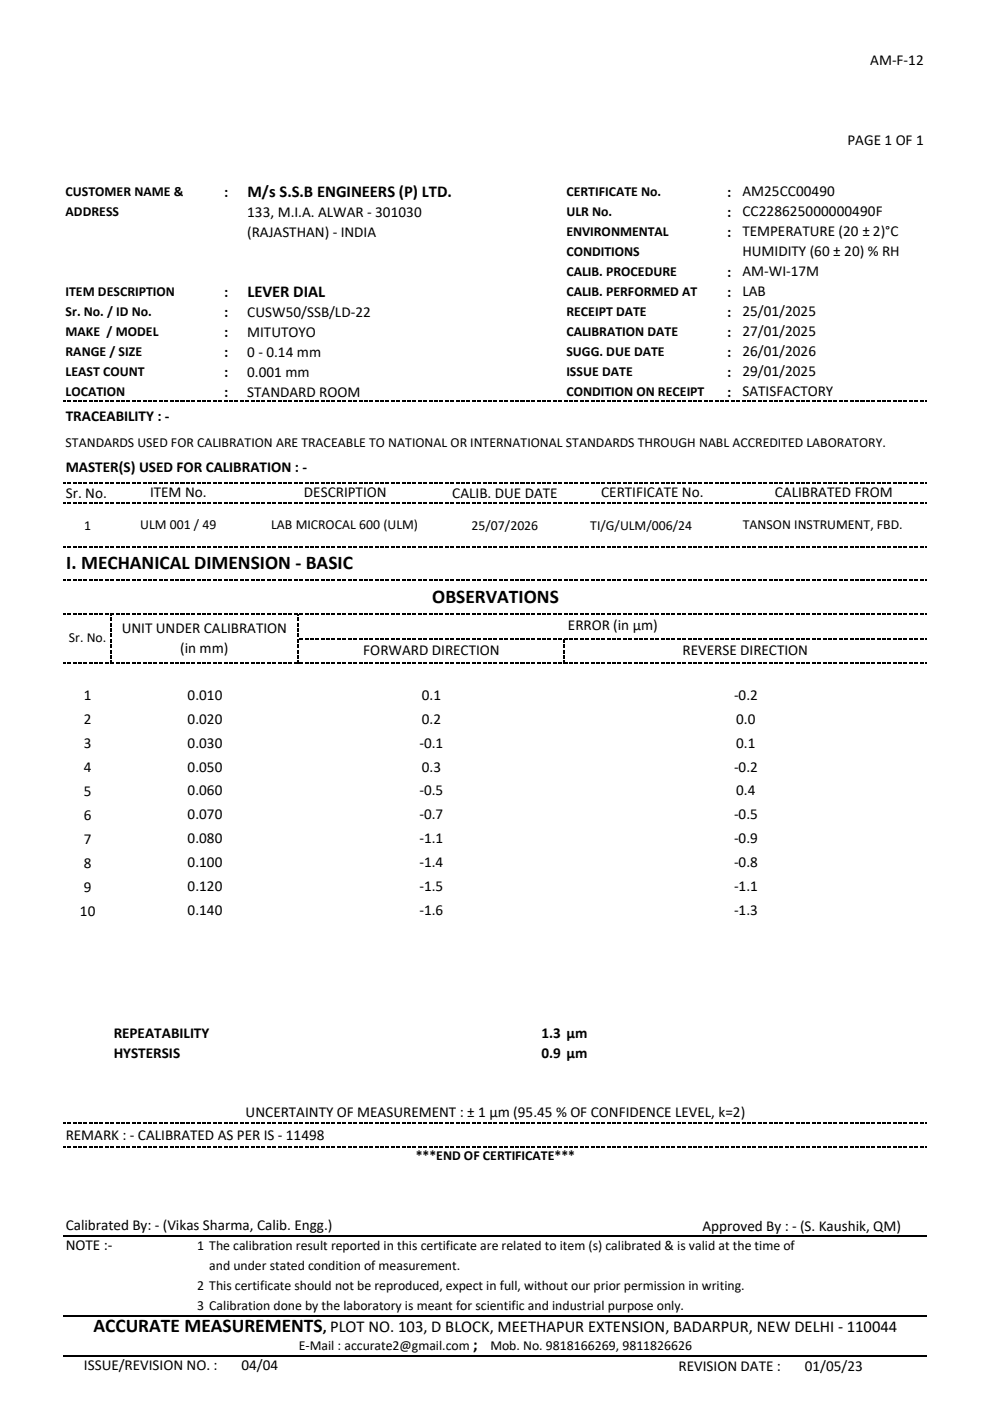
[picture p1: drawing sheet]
<svg xmlns="http://www.w3.org/2000/svg" width="210mm" height="297mm" viewBox="0 0 210 297" stroke-linecap="round" stroke-linejoin="round" font-family="sans-serif">
<defs><g id="words">
<g font-size="4.1">
<text x="14.1" y="120.7">I. MECHANICAL DIMENSION - BASIC</text>
<text x="91.6" y="127.7">OBSERVATIONS</text>
<text x="19.8" y="282.2">ACCURATE MEASUREMENTS</text>
</g>
<g font-size="3.5">
<text x="52.4" y="41.8">M/s S.S.B ENGINEERS (P) LTD.</text>
<text x="52.4" y="63">LEVER DIAL</text>
<text x="100.2" y="286.2">;</text>
</g>
<g font-size="3.2">
<text x="184.4" y="13.8">AM-F-12</text>
<text x="179.6" y="30.7">PAGE 1 OF 1</text>
<text x="47.5" y="41.7">:</text>
<text x="154.1" y="41.7">:</text>
<text x="157.3" y="41.5">AM25CC00490</text>
<text x="52.4" y="45.9">133, M.I.A. ALWAR - 301030</text>
<text x="154.1" y="45.9">:</text>
<text x="157.3" y="45.8">CC228625000000490F</text>
<text x="52.4" y="50.2">(RAJASTHAN) - INDIA</text>
<text x="154.1" y="50.2">:</text>
<text x="157.3" y="50.1">TEMPERATURE (20 ± 2)°C</text>
<text x="154.1" y="58.6">:</text>
<text x="157.3" y="54.2">HUMIDITY (60 ± 20) % RH</text>
<text x="157.3" y="58.5">AM-WI-17M</text>
<text x="47.5" y="62.9">:</text>
<text x="154.1" y="62.9">:</text>
<text x="157.3" y="62.7">LAB</text>
<text x="47.5" y="67.1">:</text>
<text x="47.5" y="71.3">:</text>
<text x="52.4" y="67.1">CUSW50/SSB/LD-22</text>
<text x="52.4" y="71.3">MITUTOYO</text>
<text x="154.1" y="67.1">:</text>
<text x="154.1" y="71.3">:</text>
<text x="157.3" y="66.9">25/01/2025</text>
<text x="157.3" y="71.2">27/01/2025</text>
<text x="47.5" y="75.6">:</text>
<text x="52.4" y="75.6">0 - 0.14 mm</text>
<text x="154.1" y="75.6">:</text>
<text x="157.3" y="75.4">26/01/2026</text>
<text x="47.5" y="79.8">:</text>
<text x="52.4" y="79.8">0.001 mm</text>
<text x="154.1" y="79.8">:</text>
<text x="157.3" y="79.6">29/01/2025</text>
<text x="157.3" y="83.9">SATISFACTORY</text>
<text x="13.9" y="89.2">TRACEABILITY : -</text>
<text x="47.5" y="84">:</text>
<text x="52.4" y="84">STANDARD ROOM</text>
<text x="154.1" y="84">:</text>
<text x="13.9" y="100">MASTER(S) USED FOR CALIBRATION : -</text>
<text x="13.9" y="105.6">Sr. No.</text>
<text x="31.8" y="105.4">ITEM No.</text>
<text x="64.4" y="105.4">DESCRIPTION</text>
<text x="95.8" y="105.6">CALIB. DUE DATE</text>
<text x="127.4" y="105.4">CERTIFICATE No.</text>
<text x="164.2" y="105.4">CALIBRATED FROM</text>
<text x="25.8" y="134.2">UNIT UNDER CALIBRATION</text>
<text x="120.3" y="133.6">ERROR (in µm)</text>
<text x="38.2" y="138.4">(in mm)</text>
<text x="77" y="138.9">FORWARD DIRECTION</text>
<text x="144.6" y="138.9">REVERSE DIRECTION</text>
<text x="17.7" y="148.4">1</text>
<text x="39.8" y="148.3">0.010</text>
<text x="89.4" y="148.3">0.1</text>
<text x="155.5" y="148.3">-0.2</text>
<text x="17.7" y="153.5">2</text>
<text x="39.8" y="153.3">0.020</text>
<text x="89.4" y="153.3">0.2</text>
<text x="156" y="153.3">0.0</text>
<text x="17.7" y="158.6">3</text>
<text x="39.8" y="158.4">0.030</text>
<text x="88.9" y="158.4">-0.1</text>
<text x="156" y="158.4">0.1</text>
<text x="17.7" y="163.7">4</text>
<text x="39.8" y="163.5">0.050</text>
<text x="89.4" y="163.5">0.3</text>
<text x="155.5" y="163.5">-0.2</text>
<text x="17.7" y="168.8">5</text>
<text x="17.7" y="173.8">6</text>
<text x="39.8" y="168.6">0.060</text>
<text x="39.8" y="173.7">0.070</text>
<text x="88.9" y="168.6">-0.5</text>
<text x="88.9" y="173.7">-0.7</text>
<text x="155.5" y="173.7">-0.5</text>
<text x="156" y="168.6">0.4</text>
<text x="17.7" y="178.9">7</text>
<text x="39.8" y="178.8">0.080</text>
<text x="88.9" y="178.8">-1.1</text>
<text x="155.5" y="178.8">-0.9</text>
<text x="17.7" y="184">8</text>
<text x="39.8" y="183.8">0.100</text>
<text x="88.9" y="183.8">-1.4</text>
<text x="155.5" y="183.8">-0.8</text>
<text x="17.7" y="189.1">9</text>
<text x="39.8" y="188.9">0.120</text>
<text x="88.9" y="188.9">-1.5</text>
<text x="155.5" y="188.9">-1.1</text>
<text x="16.9" y="194.2">10</text>
<text x="39.8" y="194">0.140</text>
<text x="88.9" y="194">-1.6</text>
<text x="155.5" y="194">-1.3</text>
<text x="24.1" y="220">REPEATABILITY</text>
<text x="114.7" y="220">1.3 µm</text>
<text x="24.1" y="224.2">HYSTERSIS</text>
<text x="114.7" y="224.2">0.9 µm</text>
<text x="52" y="236.8">UNCERTAINTY OF MEASUREMENT : ± 1 µm (95.45 % OF CONFIDENCE LEVEL, k=2)</text>
<text x="13.9" y="241.6">REMARK : - CALIBRATED AS PER IS - 11498</text>
<text x="13.9" y="260.7">Calibrated By: - (Vikas Sharma, Calib. Engg.)</text>
<text x="148.8" y="260.9">Approved By : - (S. Kaushik, QM)</text>
<text x="13.9" y="264.9">NOTE :-</text>
<text x="68.4" y="282.2">, PLOT NO. 103, D BLOCK, MEETHAPUR EXTENSION, BADARPUR, NEW DELHI - 110044</text>
<text x="17.8" y="290.3">ISSUE/REVISION NO. :</text>
<text x="51.1" y="290.3">04/04</text>
<text x="143.8" y="290.5">REVISION DATE :</text>
<text x="170.5" y="290.5">01/05/23</text>
</g>
<g font-size="2.9">
<text x="13.9" y="41.6">CUSTOMER NAME &amp;</text>
<text x="120" y="41.6">CERTIFICATE No.</text>
<text x="13.9" y="45.8">ADDRESS</text>
<text x="120" y="45.8">ULR No.</text>
<text x="120" y="50">ENVIRONMENTAL</text>
<text x="120" y="54.3">CONDITIONS</text>
<text x="120" y="58.5">CALIB. PROCEDURE</text>
<text x="13.9" y="62.7">ITEM DESCRIPTION</text>
<text x="120" y="62.7">CALIB. PERFORMED AT</text>
<text x="13.9" y="67">Sr. No. / ID No.</text>
<text x="13.9" y="71.2">MAKE / MODEL</text>
<text x="120" y="67">RECEIPT DATE</text>
<text x="120" y="71.2">CALIBRATION DATE</text>
<text x="13.9" y="75.4">RANGE / SIZE</text>
<text x="120" y="75.4">SUGG. DUE DATE</text>
<text x="13.9" y="79.7">LEAST COUNT</text>
<text x="13.9" y="83.9">LOCATION</text>
<text x="120" y="79.7">ISSUE DATE</text>
<text x="120" y="83.9">CONDITION ON RECEIPT</text>
<text x="13.9" y="94.7">STANDARDS USED FOR CALIBRATION ARE TRACEABLE TO NATIONAL OR INTERNATIONAL STANDARDS THROUGH NABL ACCREDITED LABORATORY.</text>
<text x="17.8" y="112.2">1</text>
<text x="29.7" y="112.1">ULM 001 / 49</text>
<text x="57.5" y="112.1">LAB MICROCAL 600 (ULM)</text>
<text x="99.9" y="112.2">25/07/2026</text>
<text x="125.1" y="112.2">TI/G/ULM/006/24</text>
<text x="157.4" y="112.1">TANSON INSTRUMENT, FBD.</text>
<text x="14.6" y="136.1">Sr. No.</text>
<text x="88.1" y="245.9">***END OF CERTIFICATE***</text>
<text x="41.7" y="265">1 The calibration result reported in this certificate are related to item (s) calibrated &amp; is valid at the time of</text>
<text x="44.3" y="269.2">and under stated condition of measurement.</text>
<text x="41.7" y="273.4">2 This certificate should not be reproduced, expect in full, without our prior permission in writing.</text>
<text x="41.7" y="277.7">3 Calibration done by the laboratory is meant for scientific and industrial purpose only.</text>
<text x="63.3" y="286.2">E-Mail : accurate2@gmail.com</text>
<text x="103.9" y="286.2">Mob. No. 9818166269, 9811826626</text>
</g>
</g></defs>
<g fill="#000">
<path d="M13.3 84.9h.6v.3h-.6z" fill-rule="evenodd"/>
<path d="M14.2 84.9h.9v.3h-.9z" fill-rule="evenodd"/>
<path d="M15.4 84.9h.8v.3h-.8z" fill-rule="evenodd"/>
<path d="M16.5 84.9h.9v.3h-.9z" fill-rule="evenodd"/>
<path d="M17.7 84.9h.8v.3h-.8z" fill-rule="evenodd"/>
<path d="M18.8 84.9h.8v.3h-.8z" fill-rule="evenodd"/>
<path d="M19.9 84.9h.9v.3h-.9z" fill-rule="evenodd"/>
<path d="M21.1 84.9h.8v.3h-.8z" fill-rule="evenodd"/>
<path d="M22.2 84.9h.9v.3h-.9z" fill-rule="evenodd"/>
<path d="M23.4 84.9h.8v.3h-.8z" fill-rule="evenodd"/>
<path d="M24.5 84.9h.9v.3h-.9z" fill-rule="evenodd"/>
<path d="M25.7 84.9h.8v.3h-.8z" fill-rule="evenodd"/>
<path d="M26.8 84.9h.8v.3h-.8z" fill-rule="evenodd"/>
<path d="M27.9 84.9h.9v.3h-.9z" fill-rule="evenodd"/>
<path d="M29.1 84.9h.8v.3h-.8z" fill-rule="evenodd"/>
<path d="M30.2 84.9h.9v.3h-.9z" fill-rule="evenodd"/>
<path d="M31.4 84.9h.8v.3h-.8z" fill-rule="evenodd"/>
<path d="M32.5 84.9h.9v.3h-.9z" fill-rule="evenodd"/>
<path d="M33.7 84.9h.8v.3h-.8z" fill-rule="evenodd"/>
<path d="M34.8 84.9h.8v.3h-.8z" fill-rule="evenodd"/>
<path d="M35.9 84.9h.9v.3h-.9z" fill-rule="evenodd"/>
<path d="M37.1 84.9h.8v.3h-.8z" fill-rule="evenodd"/>
<path d="M38.2 84.9h.9v.3h-.9z" fill-rule="evenodd"/>
<path d="M39.4 84.9h.8v.3h-.8z" fill-rule="evenodd"/>
<path d="M40.5 84.9h.9v.3h-.9z" fill-rule="evenodd"/>
<path d="M41.7 84.9h.8v.3h-.8z" fill-rule="evenodd"/>
<path d="M42.8 84.9h.9v.3h-.9z" fill-rule="evenodd"/>
<path d="M43.9 84.9h.9v.3h-.9z" fill-rule="evenodd"/>
<path d="M45.1 84.9h.8v.3h-.8z" fill-rule="evenodd"/>
<path d="M46.2 84.9h.9v.3h-.9z" fill-rule="evenodd"/>
<path d="M47.4 84.9h.8v.3h-.8z" fill-rule="evenodd"/>
<path d="M48.5 84.9h.9v.3h-.9z" fill-rule="evenodd"/>
<path d="M49.7 84.9h.8v.3h-.8z" fill-rule="evenodd"/>
<path d="M50.8 84.9h.9v.3h-.9z" fill-rule="evenodd"/>
<path d="M52 84.9h.8v.3h-.8z" fill-rule="evenodd"/>
<path d="M53.1 84.9h.8v.3h-.8z" fill-rule="evenodd"/>
<path d="M54.2 84.9h.9v.3h-.9z" fill-rule="evenodd"/>
<path d="M55.4 84.9h.8v.3h-.8z" fill-rule="evenodd"/>
<path d="M56.5 84.9h.9v.3h-.9z" fill-rule="evenodd"/>
<path d="M57.7 84.9h.8v.3h-.8z" fill-rule="evenodd"/>
<path d="M58.8 84.9h.9v.3h-.9z" fill-rule="evenodd"/>
<path d="M60 84.9h.8v.3h-.8z" fill-rule="evenodd"/>
<path d="M61.1 84.9h.8v.3h-.8z" fill-rule="evenodd"/>
<path d="M62.2 84.9h.9v.3h-.9z" fill-rule="evenodd"/>
<path d="M63.4 84.9h.8v.3h-.8z" fill-rule="evenodd"/>
<path d="M64.5 84.9h.9v.3h-.9z" fill-rule="evenodd"/>
<path d="M65.7 84.9h.8v.3h-.8z" fill-rule="evenodd"/>
<path d="M66.8 84.9h.9v.3h-.9z" fill-rule="evenodd"/>
<path d="M68 84.9h.8v.3h-.8z" fill-rule="evenodd"/>
<path d="M69.1 84.9h.8v.3h-.8z" fill-rule="evenodd"/>
<path d="M70.2 84.9h.9v.3h-.9z" fill-rule="evenodd"/>
<path d="M71.4 84.9h.8v.3h-.8z" fill-rule="evenodd"/>
<path d="M72.5 84.9h.9v.3h-.9z" fill-rule="evenodd"/>
<path d="M73.7 84.9h.8v.3h-.8z" fill-rule="evenodd"/>
<path d="M74.8 84.9h.9v.3h-.9z" fill-rule="evenodd"/>
<path d="M76 84.9h.8v.3h-.8z" fill-rule="evenodd"/>
<path d="M77.1 84.9h.9v.3h-.9z" fill-rule="evenodd"/>
<path d="M78.2 84.9h.9v.3h-.9z" fill-rule="evenodd"/>
<path d="M79.4 84.9h.8v.3h-.8z" fill-rule="evenodd"/>
<path d="M80.5 84.9h.9v.3h-.9z" fill-rule="evenodd"/>
<path d="M81.7 84.9h.8v.3h-.8z" fill-rule="evenodd"/>
<path d="M82.8 84.9h.9v.3h-.9z" fill-rule="evenodd"/>
<path d="M84 84.9h.8v.3h-.8z" fill-rule="evenodd"/>
<path d="M85.1 84.9h.9v.3h-.9z" fill-rule="evenodd"/>
<path d="M86.3 84.9h.8v.3h-.8z" fill-rule="evenodd"/>
<path d="M87.4 84.9h.8v.3h-.8z" fill-rule="evenodd"/>
<path d="M88.5 84.9h.9v.3h-.9z" fill-rule="evenodd"/>
<path d="M89.7 84.9h.8v.3h-.8z" fill-rule="evenodd"/>
<path d="M90.8 84.9h.9v.3h-.9z" fill-rule="evenodd"/>
<path d="M92 84.9h.8v.3h-.8z" fill-rule="evenodd"/>
<path d="M93.1 84.9h.9v.3h-.9z" fill-rule="evenodd"/>
<path d="M94.3 84.9h.8v.3h-.8z" fill-rule="evenodd"/>
<path d="M95.4 84.9h.8v.3h-.8z" fill-rule="evenodd"/>
<path d="M96.5 84.9h.9v.3h-.9z" fill-rule="evenodd"/>
<path d="M97.7 84.9h.8v.3h-.8z" fill-rule="evenodd"/>
<path d="M98.8 84.9h.9v.3h-.9z" fill-rule="evenodd"/>
<path d="M100 84.9h.8v.3h-.8z" fill-rule="evenodd"/>
<path d="M101.1 84.9h.9v.3h-.9z" fill-rule="evenodd"/>
<path d="M102.3 84.9h.8v.3h-.8z" fill-rule="evenodd"/>
<path d="M103.4 84.9h.8v.3h-.8z" fill-rule="evenodd"/>
<path d="M104.5 84.9h.9v.3h-.9z" fill-rule="evenodd"/>
<path d="M105.7 84.9h.8v.3h-.8z" fill-rule="evenodd"/>
<path d="M106.8 84.9h.9v.3h-.9z" fill-rule="evenodd"/>
<path d="M108 84.9h.8v.3h-.8z" fill-rule="evenodd"/>
<path d="M109.1 84.9h.9v.3h-.9z" fill-rule="evenodd"/>
<path d="M110.3 84.9h.8v.3h-.8z" fill-rule="evenodd"/>
<path d="M111.4 84.9h.9v.3h-.9z" fill-rule="evenodd"/>
<path d="M112.5 84.9h.9v.3h-.9z" fill-rule="evenodd"/>
<path d="M113.7 84.9h.8v.3h-.8z" fill-rule="evenodd"/>
<path d="M114.8 84.9h.9v.3h-.9z" fill-rule="evenodd"/>
<path d="M116 84.9h.8v.3h-.8z" fill-rule="evenodd"/>
<path d="M117.1 84.9h.9v.3h-.9z" fill-rule="evenodd"/>
<path d="M118.3 84.9h.8v.3h-.8z" fill-rule="evenodd"/>
<path d="M119.4 84.9h.9v.3h-.9z" fill-rule="evenodd"/>
<path d="M120.5 84.9h.9v.3h-.9z" fill-rule="evenodd"/>
<path d="M121.7 84.9h.8v.3h-.8z" fill-rule="evenodd"/>
<path d="M122.8 84.9h.9v.3h-.9z" fill-rule="evenodd"/>
<path d="M124 84.9h.8v.3h-.8z" fill-rule="evenodd"/>
<path d="M125.1 84.9h.9v.3h-.9z" fill-rule="evenodd"/>
<path d="M126.3 84.9h.8v.3h-.8z" fill-rule="evenodd"/>
<path d="M127.4 84.9h.9v.3h-.9z" fill-rule="evenodd"/>
<path d="M128.5 84.9h.9v.3h-.9z" fill-rule="evenodd"/>
<path d="M129.7 84.9h.8v.3h-.8z" fill-rule="evenodd"/>
<path d="M130.8 84.9h.9v.3h-.9z" fill-rule="evenodd"/>
<path d="M132 84.9h.8v.3h-.8z" fill-rule="evenodd"/>
<path d="M133.1 84.9h.9v.3h-.9z" fill-rule="evenodd"/>
<path d="M134.3 84.9h.8v.3h-.8z" fill-rule="evenodd"/>
<path d="M135.4 84.9h.9v.3h-.9z" fill-rule="evenodd"/>
<path d="M136.5 84.9h.9v.3h-.9z" fill-rule="evenodd"/>
<path d="M137.7 84.9h.8v.3h-.8z" fill-rule="evenodd"/>
<path d="M138.8 84.9h.9v.3h-.9z" fill-rule="evenodd"/>
<path d="M140 84.9h.8v.3h-.8z" fill-rule="evenodd"/>
<path d="M141.1 84.9h.9v.3h-.9z" fill-rule="evenodd"/>
<path d="M142.3 84.9h.8v.3h-.8z" fill-rule="evenodd"/>
<path d="M143.4 84.9h.9v.3h-.9z" fill-rule="evenodd"/>
<path d="M144.6 84.9h.8v.3h-.8z" fill-rule="evenodd"/>
<path d="M145.7 84.9h.8v.3h-.8z" fill-rule="evenodd"/>
<path d="M146.8 84.9h.9v.3h-.9z" fill-rule="evenodd"/>
<path d="M148 84.9h.8v.3h-.8z" fill-rule="evenodd"/>
<path d="M149.1 84.9h.9v.3h-.9z" fill-rule="evenodd"/>
<path d="M150.3 84.9h.8v.3h-.8z" fill-rule="evenodd"/>
<path d="M151.4 84.9h.9v.3h-.9z" fill-rule="evenodd"/>
<path d="M152.6 84.9h.8v.3h-.8z" fill-rule="evenodd"/>
<path d="M153.7 84.9h.9v.3h-.9z" fill-rule="evenodd"/>
<path d="M154.8 84.9h.9v.3h-.9z" fill-rule="evenodd"/>
<path d="M156 84.9h.8v.3h-.8z" fill-rule="evenodd"/>
<path d="M157.1 84.9h.9v.3h-.9z" fill-rule="evenodd"/>
<path d="M158.3 84.9h.8v.3h-.8z" fill-rule="evenodd"/>
<path d="M159.4 84.9h.9v.3h-.9z" fill-rule="evenodd"/>
<path d="M160.6 84.9h.8v.3h-.8z" fill-rule="evenodd"/>
<path d="M161.7 84.9h.9v.3h-.9z" fill-rule="evenodd"/>
<path d="M162.8 84.9h.9v.3h-.9z" fill-rule="evenodd"/>
<path d="M164 84.9h.8v.3h-.8z" fill-rule="evenodd"/>
<path d="M165.1 84.9h.9v.3h-.9z" fill-rule="evenodd"/>
<path d="M166.3 84.9h.8v.3h-.8z" fill-rule="evenodd"/>
<path d="M167.4 84.9h.9v.3h-.9z" fill-rule="evenodd"/>
<path d="M168.6 84.9h.8v.3h-.8z" fill-rule="evenodd"/>
<path d="M169.7 84.9h.9v.3h-.9z" fill-rule="evenodd"/>
<path d="M170.9 84.9h.8v.3h-.8z" fill-rule="evenodd"/>
<path d="M172 84.9h.8v.3h-.8z" fill-rule="evenodd"/>
<path d="M173.1 84.9h.9v.3h-.9z" fill-rule="evenodd"/>
<path d="M174.3 84.9h.8v.3h-.8z" fill-rule="evenodd"/>
<path d="M175.4 84.9h.9v.3h-.9z" fill-rule="evenodd"/>
<path d="M176.6 84.9h.8v.3h-.8z" fill-rule="evenodd"/>
<path d="M177.7 84.9h.9v.3h-.9z" fill-rule="evenodd"/>
<path d="M178.9 84.9h.8v.3h-.8z" fill-rule="evenodd"/>
<path d="M180 84.9h.8v.3h-.8z" fill-rule="evenodd"/>
<path d="M181.1 84.9h.9v.3h-.9z" fill-rule="evenodd"/>
<path d="M182.3 84.9h.8v.3h-.8z" fill-rule="evenodd"/>
<path d="M183.4 84.9h.9v.3h-.9z" fill-rule="evenodd"/>
<path d="M184.6 84.9h.8v.3h-.8z" fill-rule="evenodd"/>
<path d="M185.7 84.9h.9v.3h-.9z" fill-rule="evenodd"/>
<path d="M186.9 84.9h.8v.3h-.8z" fill-rule="evenodd"/>
<path d="M188 84.9h.8v.3h-.8z" fill-rule="evenodd"/>
<path d="M189.1 84.9h.9v.3h-.9z" fill-rule="evenodd"/>
<path d="M190.3 84.9h.8v.3h-.8z" fill-rule="evenodd"/>
<path d="M191.4 84.9h.9v.3h-.9z" fill-rule="evenodd"/>
<path d="M192.6 84.9h.8v.3h-.8z" fill-rule="evenodd"/>
<path d="M193.7 84.9h.9v.3h-.9z" fill-rule="evenodd"/>
<path d="M194.9 84.9h.8v.3h-.8z" fill-rule="evenodd"/>
<path d="M196 84.9h.4v.3h-.4z" fill-rule="evenodd"/>
<path d="M13.3 102.2h.6v.3h-.6z" fill-rule="evenodd"/>
<path d="M13.3 106.4h.6v.3h-.6z" fill-rule="evenodd"/>
<path d="M13.3 115.8h.6v.3h-.6z" fill-rule="evenodd"/>
<path d="M14.2 102.2h.9v.3h-.9z" fill-rule="evenodd"/>
<path d="M14.2 106.4h.9v.3h-.9z" fill-rule="evenodd"/>
<path d="M14.2 115.8h.9v.3h-.9z" fill-rule="evenodd"/>
<path d="M15.4 102.2h.8v.3h-.8z" fill-rule="evenodd"/>
<path d="M15.4 106.4h.8v.3h-.8z" fill-rule="evenodd"/>
<path d="M15.4 115.8h.8v.3h-.8z" fill-rule="evenodd"/>
<path d="M16.5 102.2h.9v.3h-.9z" fill-rule="evenodd"/>
<path d="M16.5 106.4h.9v.3h-.9z" fill-rule="evenodd"/>
<path d="M16.5 115.8h.9v.3h-.9z" fill-rule="evenodd"/>
<path d="M17.7 102.2h.8v.3h-.8z" fill-rule="evenodd"/>
<path d="M17.7 106.4h.8v.3h-.8z" fill-rule="evenodd"/>
<path d="M17.7 115.8h.8v.3h-.8z" fill-rule="evenodd"/>
<path d="M18.8 102.2h.8v.3h-.8z" fill-rule="evenodd"/>
<path d="M18.8 106.4h.8v.3h-.8z" fill-rule="evenodd"/>
<path d="M18.8 115.8h.8v.3h-.8z" fill-rule="evenodd"/>
<path d="M19.9 102.2h.9v.3h-.9z" fill-rule="evenodd"/>
<path d="M19.9 106.4h.9v.3h-.9z" fill-rule="evenodd"/>
<path d="M19.9 115.8h.9v.3h-.9z" fill-rule="evenodd"/>
<path d="M21.1 102.2h.8v.3h-.8z" fill-rule="evenodd"/>
<path d="M21.1 106.4h.8v.3h-.8z" fill-rule="evenodd"/>
<path d="M21.1 115.8h.8v.3h-.8z" fill-rule="evenodd"/>
<path d="M22.2 102.2h.9v.3h-.9z" fill-rule="evenodd"/>
<path d="M22.2 106.4h.9v.3h-.9z" fill-rule="evenodd"/>
<path d="M22.2 115.8h.9v.3h-.9z" fill-rule="evenodd"/>
<path d="M23.4 102.2h.8v.3h-.8z" fill-rule="evenodd"/>
<path d="M23.4 106.4h.8v.3h-.8z" fill-rule="evenodd"/>
<path d="M23.4 115.8h.8v.3h-.8z" fill-rule="evenodd"/>
<path d="M24.5 102.2h.9v.3h-.9z" fill-rule="evenodd"/>
<path d="M24.5 106.4h.9v.3h-.9z" fill-rule="evenodd"/>
<path d="M24.5 115.8h.9v.3h-.9z" fill-rule="evenodd"/>
<path d="M25.7 102.2h.8v.3h-.8z" fill-rule="evenodd"/>
<path d="M25.7 106.4h.8v.3h-.8z" fill-rule="evenodd"/>
<path d="M25.7 115.8h.8v.3h-.8z" fill-rule="evenodd"/>
<path d="M26.8 102.2h.8v.3h-.8z" fill-rule="evenodd"/>
<path d="M26.8 106.4h.8v.3h-.8z" fill-rule="evenodd"/>
<path d="M26.8 115.8h.8v.3h-.8z" fill-rule="evenodd"/>
<path d="M27.9 102.2h.9v.3h-.9z" fill-rule="evenodd"/>
<path d="M27.9 106.4h.9v.3h-.9z" fill-rule="evenodd"/>
<path d="M27.9 115.8h.9v.3h-.9z" fill-rule="evenodd"/>
<path d="M29.1 102.2h.8v.3h-.8z" fill-rule="evenodd"/>
<path d="M29.1 106.4h.8v.3h-.8z" fill-rule="evenodd"/>
<path d="M29.1 115.8h.8v.3h-.8z" fill-rule="evenodd"/>
<path d="M30.2 102.2h.9v.3h-.9z" fill-rule="evenodd"/>
<path d="M30.2 106.4h.9v.3h-.9z" fill-rule="evenodd"/>
<path d="M30.2 115.8h.9v.3h-.9z" fill-rule="evenodd"/>
<path d="M31.4 102.2h.8v.3h-.8z" fill-rule="evenodd"/>
<path d="M31.4 106.4h.8v.3h-.8z" fill-rule="evenodd"/>
<path d="M31.4 115.8h.8v.3h-.8z" fill-rule="evenodd"/>
<path d="M32.5 102.2h.9v.3h-.9z" fill-rule="evenodd"/>
<path d="M32.5 106.4h.9v.3h-.9z" fill-rule="evenodd"/>
<path d="M32.5 115.8h.9v.3h-.9z" fill-rule="evenodd"/>
<path d="M33.7 102.2h.8v.3h-.8z" fill-rule="evenodd"/>
<path d="M33.7 106.4h.8v.3h-.8z" fill-rule="evenodd"/>
<path d="M33.7 115.8h.8v.3h-.8z" fill-rule="evenodd"/>
<path d="M34.8 102.2h.8v.3h-.8z" fill-rule="evenodd"/>
<path d="M34.8 106.4h.8v.3h-.8z" fill-rule="evenodd"/>
<path d="M34.8 115.8h.8v.3h-.8z" fill-rule="evenodd"/>
<path d="M35.9 102.2h.9v.3h-.9z" fill-rule="evenodd"/>
<path d="M35.9 106.4h.9v.3h-.9z" fill-rule="evenodd"/>
<path d="M35.9 115.8h.9v.3h-.9z" fill-rule="evenodd"/>
<path d="M37.1 102.2h.8v.3h-.8z" fill-rule="evenodd"/>
<path d="M37.1 106.4h.8v.3h-.8z" fill-rule="evenodd"/>
<path d="M37.1 115.8h.8v.3h-.8z" fill-rule="evenodd"/>
<path d="M38.2 102.2h.9v.3h-.9z" fill-rule="evenodd"/>
<path d="M38.2 106.4h.9v.3h-.9z" fill-rule="evenodd"/>
<path d="M38.2 115.8h.9v.3h-.9z" fill-rule="evenodd"/>
<path d="M39.4 102.2h.8v.3h-.8z" fill-rule="evenodd"/>
<path d="M39.4 106.4h.8v.3h-.8z" fill-rule="evenodd"/>
<path d="M39.4 115.8h.8v.3h-.8z" fill-rule="evenodd"/>
<path d="M40.5 102.2h.9v.3h-.9z" fill-rule="evenodd"/>
<path d="M40.5 106.4h.9v.3h-.9z" fill-rule="evenodd"/>
<path d="M40.5 115.8h.9v.3h-.9z" fill-rule="evenodd"/>
<path d="M41.7 102.2h.8v.3h-.8z" fill-rule="evenodd"/>
<path d="M41.7 106.4h.8v.3h-.8z" fill-rule="evenodd"/>
<path d="M41.7 115.8h.8v.3h-.8z" fill-rule="evenodd"/>
<path d="M42.8 102.2h.9v.3h-.9z" fill-rule="evenodd"/>
<path d="M42.8 106.4h.9v.3h-.9z" fill-rule="evenodd"/>
<path d="M42.8 115.8h.9v.3h-.9z" fill-rule="evenodd"/>
<path d="M43.9 102.2h.9v.3h-.9z" fill-rule="evenodd"/>
<path d="M43.9 106.4h.9v.3h-.9z" fill-rule="evenodd"/>
<path d="M43.9 115.8h.9v.3h-.9z" fill-rule="evenodd"/>
<path d="M45.1 102.2h.8v.3h-.8z" fill-rule="evenodd"/>
<path d="M45.1 106.4h.8v.3h-.8z" fill-rule="evenodd"/>
<path d="M45.1 115.8h.8v.3h-.8z" fill-rule="evenodd"/>
<path d="M46.2 102.2h.9v.3h-.9z" fill-rule="evenodd"/>
<path d="M46.2 106.4h.9v.3h-.9z" fill-rule="evenodd"/>
<path d="M46.2 115.8h.9v.3h-.9z" fill-rule="evenodd"/>
<path d="M47.4 102.2h.8v.3h-.8z" fill-rule="evenodd"/>
<path d="M47.4 106.4h.8v.3h-.8z" fill-rule="evenodd"/>
<path d="M47.4 115.8h.8v.3h-.8z" fill-rule="evenodd"/>
<path d="M48.5 102.2h.9v.3h-.9z" fill-rule="evenodd"/>
<path d="M48.5 106.4h.9v.3h-.9z" fill-rule="evenodd"/>
<path d="M48.5 115.8h.9v.3h-.9z" fill-rule="evenodd"/>
<path d="M49.7 102.2h.8v.3h-.8z" fill-rule="evenodd"/>
<path d="M49.7 106.4h.8v.3h-.8z" fill-rule="evenodd"/>
<path d="M49.7 115.8h.8v.3h-.8z" fill-rule="evenodd"/>
<path d="M50.8 102.2h.9v.3h-.9z" fill-rule="evenodd"/>
<path d="M50.8 106.4h.9v.3h-.9z" fill-rule="evenodd"/>
<path d="M50.8 115.8h.9v.3h-.9z" fill-rule="evenodd"/>
<path d="M52 102.2h.8v.3h-.8z" fill-rule="evenodd"/>
<path d="M52 106.4h.8v.3h-.8z" fill-rule="evenodd"/>
<path d="M52 115.8h.8v.3h-.8z" fill-rule="evenodd"/>
<path d="M53.1 102.2h.8v.3h-.8z" fill-rule="evenodd"/>
<path d="M53.1 106.4h.8v.3h-.8z" fill-rule="evenodd"/>
<path d="M53.1 115.8h.8v.3h-.8z" fill-rule="evenodd"/>
<path d="M54.2 102.2h.9v.3h-.9z" fill-rule="evenodd"/>
<path d="M54.2 106.4h.9v.3h-.9z" fill-rule="evenodd"/>
<path d="M54.2 115.8h.9v.3h-.9z" fill-rule="evenodd"/>
<path d="M55.4 102.2h.8v.3h-.8z" fill-rule="evenodd"/>
<path d="M55.4 106.4h.8v.3h-.8z" fill-rule="evenodd"/>
<path d="M55.4 115.8h.8v.3h-.8z" fill-rule="evenodd"/>
<path d="M56.5 102.2h.9v.3h-.9z" fill-rule="evenodd"/>
<path d="M56.5 106.4h.9v.3h-.9z" fill-rule="evenodd"/>
<path d="M56.5 115.8h.9v.3h-.9z" fill-rule="evenodd"/>
<path d="M57.7 102.2h.8v.3h-.8z" fill-rule="evenodd"/>
<path d="M57.7 106.4h.8v.3h-.8z" fill-rule="evenodd"/>
<path d="M57.7 115.8h.8v.3h-.8z" fill-rule="evenodd"/>
<path d="M58.8 102.2h.9v.3h-.9z" fill-rule="evenodd"/>
<path d="M58.8 106.4h.9v.3h-.9z" fill-rule="evenodd"/>
<path d="M58.8 115.8h.9v.3h-.9z" fill-rule="evenodd"/>
<path d="M60 102.2h.8v.3h-.8z" fill-rule="evenodd"/>
<path d="M60 106.4h.8v.3h-.8z" fill-rule="evenodd"/>
<path d="M60 115.8h.8v.3h-.8z" fill-rule="evenodd"/>
<path d="M61.1 102.2h.8v.3h-.8z" fill-rule="evenodd"/>
<path d="M61.1 106.4h.8v.3h-.8z" fill-rule="evenodd"/>
<path d="M61.1 115.8h.8v.3h-.8z" fill-rule="evenodd"/>
<path d="M62.2 102.2h.9v.3h-.9z" fill-rule="evenodd"/>
<path d="M62.2 106.4h.9v.3h-.9z" fill-rule="evenodd"/>
<path d="M62.2 115.8h.9v.3h-.9z" fill-rule="evenodd"/>
<path d="M63.4 102.2h.8v.3h-.8z" fill-rule="evenodd"/>
<path d="M63.4 106.4h.8v.3h-.8z" fill-rule="evenodd"/>
<path d="M63.4 115.8h.8v.3h-.8z" fill-rule="evenodd"/>
<path d="M64.5 102.2h.9v.3h-.9z" fill-rule="evenodd"/>
<path d="M64.5 106.4h.9v.3h-.9z" fill-rule="evenodd"/>
<path d="M64.5 115.8h.9v.3h-.9z" fill-rule="evenodd"/>
<path d="M65.7 102.2h.8v.3h-.8z" fill-rule="evenodd"/>
<path d="M65.7 106.4h.8v.3h-.8z" fill-rule="evenodd"/>
<path d="M65.7 115.8h.8v.3h-.8z" fill-rule="evenodd"/>
<path d="M66.8 102.2h.9v.3h-.9z" fill-rule="evenodd"/>
<path d="M66.8 106.4h.9v.3h-.9z" fill-rule="evenodd"/>
<path d="M66.8 115.8h.9v.3h-.9z" fill-rule="evenodd"/>
<path d="M68 102.2h.8v.3h-.8z" fill-rule="evenodd"/>
<path d="M68 106.4h.8v.3h-.8z" fill-rule="evenodd"/>
<path d="M68 115.8h.8v.3h-.8z" fill-rule="evenodd"/>
<path d="M69.1 102.2h.8v.3h-.8z" fill-rule="evenodd"/>
<path d="M69.1 106.4h.8v.3h-.8z" fill-rule="evenodd"/>
<path d="M69.1 115.8h.8v.3h-.8z" fill-rule="evenodd"/>
<path d="M70.2 102.2h.9v.3h-.9z" fill-rule="evenodd"/>
<path d="M70.2 106.4h.9v.3h-.9z" fill-rule="evenodd"/>
<path d="M70.2 115.8h.9v.3h-.9z" fill-rule="evenodd"/>
<path d="M71.4 102.2h.8v.3h-.8z" fill-rule="evenodd"/>
<path d="M71.4 106.4h.8v.3h-.8z" fill-rule="evenodd"/>
<path d="M71.4 115.8h.8v.3h-.8z" fill-rule="evenodd"/>
<path d="M72.5 102.2h.9v.3h-.9z" fill-rule="evenodd"/>
<path d="M72.5 106.4h.9v.3h-.9z" fill-rule="evenodd"/>
<path d="M72.5 115.8h.9v.3h-.9z" fill-rule="evenodd"/>
<path d="M73.7 102.2h.8v.3h-.8z" fill-rule="evenodd"/>
<path d="M73.7 106.4h.8v.3h-.8z" fill-rule="evenodd"/>
<path d="M73.7 115.8h.8v.3h-.8z" fill-rule="evenodd"/>
<path d="M74.8 102.2h.9v.3h-.9z" fill-rule="evenodd"/>
<path d="M74.8 106.4h.9v.3h-.9z" fill-rule="evenodd"/>
<path d="M74.8 115.8h.9v.3h-.9z" fill-rule="evenodd"/>
<path d="M76 102.2h.8v.3h-.8z" fill-rule="evenodd"/>
<path d="M76 106.4h.8v.3h-.8z" fill-rule="evenodd"/>
<path d="M76 115.8h.8v.3h-.8z" fill-rule="evenodd"/>
<path d="M77.1 102.2h.9v.3h-.9z" fill-rule="evenodd"/>
<path d="M77.1 106.4h.9v.3h-.9z" fill-rule="evenodd"/>
<path d="M77.1 115.8h.9v.3h-.9z" fill-rule="evenodd"/>
<path d="M78.2 102.2h.9v.3h-.9z" fill-rule="evenodd"/>
<path d="M78.2 106.4h.9v.3h-.9z" fill-rule="evenodd"/>
<path d="M78.2 115.8h.9v.3h-.9z" fill-rule="evenodd"/>
<path d="M79.4 102.2h.8v.3h-.8z" fill-rule="evenodd"/>
<path d="M79.4 106.4h.8v.3h-.8z" fill-rule="evenodd"/>
<path d="M79.4 115.8h.8v.3h-.8z" fill-rule="evenodd"/>
<path d="M80.5 102.2h.9v.3h-.9z" fill-rule="evenodd"/>
<path d="M80.5 106.4h.9v.3h-.9z" fill-rule="evenodd"/>
<path d="M80.5 115.8h.9v.3h-.9z" fill-rule="evenodd"/>
<path d="M81.7 102.2h.8v.3h-.8z" fill-rule="evenodd"/>
<path d="M81.7 106.4h.8v.3h-.8z" fill-rule="evenodd"/>
<path d="M81.7 115.8h.8v.3h-.8z" fill-rule="evenodd"/>
<path d="M82.8 102.2h.9v.3h-.9z" fill-rule="evenodd"/>
<path d="M82.8 106.4h.9v.3h-.9z" fill-rule="evenodd"/>
<path d="M82.8 115.8h.9v.3h-.9z" fill-rule="evenodd"/>
<path d="M84 102.2h.8v.3h-.8z" fill-rule="evenodd"/>
<path d="M84 106.4h.8v.3h-.8z" fill-rule="evenodd"/>
<path d="M84 115.8h.8v.3h-.8z" fill-rule="evenodd"/>
<path d="M85.1 102.2h.9v.3h-.9z" fill-rule="evenodd"/>
<path d="M85.1 106.4h.9v.3h-.9z" fill-rule="evenodd"/>
<path d="M85.1 115.8h.9v.3h-.9z" fill-rule="evenodd"/>
<path d="M86.3 102.2h.8v.3h-.8z" fill-rule="evenodd"/>
<path d="M86.3 106.4h.8v.3h-.8z" fill-rule="evenodd"/>
<path d="M86.3 115.8h.8v.3h-.8z" fill-rule="evenodd"/>
<path d="M87.4 102.2h.8v.3h-.8z" fill-rule="evenodd"/>
<path d="M87.4 106.4h.8v.3h-.8z" fill-rule="evenodd"/>
<path d="M87.4 115.8h.8v.3h-.8z" fill-rule="evenodd"/>
<path d="M88.5 102.2h.9v.3h-.9z" fill-rule="evenodd"/>
<path d="M88.5 106.4h.9v.3h-.9z" fill-rule="evenodd"/>
<path d="M88.5 115.8h.9v.3h-.9z" fill-rule="evenodd"/>
<path d="M89.7 102.2h.8v.3h-.8z" fill-rule="evenodd"/>
<path d="M89.7 106.4h.8v.3h-.8z" fill-rule="evenodd"/>
<path d="M89.7 115.8h.8v.3h-.8z" fill-rule="evenodd"/>
<path d="M90.8 102.2h.9v.3h-.9z" fill-rule="evenodd"/>
<path d="M90.8 106.4h.9v.3h-.9z" fill-rule="evenodd"/>
<path d="M90.8 115.8h.9v.3h-.9z" fill-rule="evenodd"/>
<path d="M92 102.2h.8v.3h-.8z" fill-rule="evenodd"/>
<path d="M92 106.4h.8v.3h-.8z" fill-rule="evenodd"/>
<path d="M92 115.8h.8v.3h-.8z" fill-rule="evenodd"/>
<path d="M93.1 102.2h.9v.3h-.9z" fill-rule="evenodd"/>
<path d="M93.1 106.4h.9v.3h-.9z" fill-rule="evenodd"/>
<path d="M93.1 115.8h.9v.3h-.9z" fill-rule="evenodd"/>
<path d="M94.3 102.2h.8v.3h-.8z" fill-rule="evenodd"/>
<path d="M94.3 106.4h.8v.3h-.8z" fill-rule="evenodd"/>
<path d="M94.3 115.8h.8v.3h-.8z" fill-rule="evenodd"/>
<path d="M95.4 102.2h.8v.3h-.8z" fill-rule="evenodd"/>
<path d="M95.4 106.4h.8v.3h-.8z" fill-rule="evenodd"/>
<path d="M95.4 115.8h.8v.3h-.8z" fill-rule="evenodd"/>
<path d="M96.5 102.2h.9v.3h-.9z" fill-rule="evenodd"/>
<path d="M96.5 106.4h.9v.3h-.9z" fill-rule="evenodd"/>
<path d="M96.5 115.8h.9v.3h-.9z" fill-rule="evenodd"/>
<path d="M97.7 102.2h.8v.3h-.8z" fill-rule="evenodd"/>
<path d="M97.7 106.4h.8v.3h-.8z" fill-rule="evenodd"/>
<path d="M97.7 115.8h.8v.3h-.8z" fill-rule="evenodd"/>
<path d="M98.8 102.2h.9v.3h-.9z" fill-rule="evenodd"/>
<path d="M98.8 106.4h.9v.3h-.9z" fill-rule="evenodd"/>
<path d="M98.8 115.8h.9v.3h-.9z" fill-rule="evenodd"/>
<path d="M100 102.2h.8v.3h-.8z" fill-rule="evenodd"/>
<path d="M100 106.4h.8v.3h-.8z" fill-rule="evenodd"/>
<path d="M100 115.8h.8v.3h-.8z" fill-rule="evenodd"/>
<path d="M101.1 102.2h.9v.3h-.9z" fill-rule="evenodd"/>
<path d="M101.1 106.4h.9v.3h-.9z" fill-rule="evenodd"/>
<path d="M101.1 115.8h.9v.3h-.9z" fill-rule="evenodd"/>
<path d="M102.3 102.2h.8v.3h-.8z" fill-rule="evenodd"/>
<path d="M102.3 106.4h.8v.3h-.8z" fill-rule="evenodd"/>
<path d="M102.3 115.8h.8v.3h-.8z" fill-rule="evenodd"/>
<path d="M103.4 102.2h.8v.3h-.8z" fill-rule="evenodd"/>
<path d="M103.4 106.4h.8v.3h-.8z" fill-rule="evenodd"/>
<path d="M103.4 115.8h.8v.3h-.8z" fill-rule="evenodd"/>
<path d="M104.5 102.2h.9v.3h-.9z" fill-rule="evenodd"/>
<path d="M104.5 106.4h.9v.3h-.9z" fill-rule="evenodd"/>
<path d="M104.5 115.8h.9v.3h-.9z" fill-rule="evenodd"/>
<path d="M105.7 102.2h.8v.3h-.8z" fill-rule="evenodd"/>
<path d="M105.7 106.4h.8v.3h-.8z" fill-rule="evenodd"/>
<path d="M105.7 115.8h.8v.3h-.8z" fill-rule="evenodd"/>
<path d="M106.8 102.2h.9v.3h-.9z" fill-rule="evenodd"/>
<path d="M106.8 106.4h.9v.3h-.9z" fill-rule="evenodd"/>
<path d="M106.8 115.8h.9v.3h-.9z" fill-rule="evenodd"/>
<path d="M108 102.2h.8v.3h-.8z" fill-rule="evenodd"/>
<path d="M108 106.4h.8v.3h-.8z" fill-rule="evenodd"/>
<path d="M108 115.8h.8v.3h-.8z" fill-rule="evenodd"/>
<path d="M109.1 102.2h.9v.3h-.9z" fill-rule="evenodd"/>
<path d="M109.1 106.4h.9v.3h-.9z" fill-rule="evenodd"/>
<path d="M109.1 115.8h.9v.3h-.9z" fill-rule="evenodd"/>
<path d="M110.3 102.2h.8v.3h-.8z" fill-rule="evenodd"/>
<path d="M110.3 106.4h.8v.3h-.8z" fill-rule="evenodd"/>
<path d="M110.3 115.8h.8v.3h-.8z" fill-rule="evenodd"/>
<path d="M111.4 102.2h.9v.3h-.9z" fill-rule="evenodd"/>
<path d="M111.4 106.4h.9v.3h-.9z" fill-rule="evenodd"/>
<path d="M111.4 115.8h.9v.3h-.9z" fill-rule="evenodd"/>
<path d="M112.5 102.2h.9v.3h-.9z" fill-rule="evenodd"/>
<path d="M112.5 106.4h.9v.3h-.9z" fill-rule="evenodd"/>
<path d="M112.5 115.8h.9v.3h-.9z" fill-rule="evenodd"/>
<path d="M113.7 102.2h.8v.3h-.8z" fill-rule="evenodd"/>
<path d="M113.7 106.4h.8v.3h-.8z" fill-rule="evenodd"/>
<path d="M113.7 115.8h.8v.3h-.8z" fill-rule="evenodd"/>
<path d="M114.8 102.2h.9v.3h-.9z" fill-rule="evenodd"/>
<path d="M114.8 106.4h.9v.3h-.9z" fill-rule="evenodd"/>
<path d="M114.8 115.8h.9v.3h-.9z" fill-rule="evenodd"/>
<path d="M116 102.2h.8v.3h-.8z" fill-rule="evenodd"/>
<path d="M116 106.4h.8v.3h-.8z" fill-rule="evenodd"/>
<path d="M116 115.8h.8v.3h-.8z" fill-rule="evenodd"/>
<path d="M117.1 102.2h.9v.3h-.9z" fill-rule="evenodd"/>
<path d="M117.1 106.4h.9v.3h-.9z" fill-rule="evenodd"/>
<path d="M117.1 115.8h.9v.3h-.9z" fill-rule="evenodd"/>
<path d="M118.3 102.2h.8v.3h-.8z" fill-rule="evenodd"/>
<path d="M118.3 106.4h.8v.3h-.8z" fill-rule="evenodd"/>
<path d="M118.3 115.8h.8v.3h-.8z" fill-rule="evenodd"/>
<path d="M119.4 102.2h.9v.3h-.9z" fill-rule="evenodd"/>
<path d="M119.4 106.4h.9v.3h-.9z" fill-rule="evenodd"/>
<path d="M119.4 115.8h.9v.3h-.9z" fill-rule="evenodd"/>
<path d="M120.5 102.2h.9v.3h-.9z" fill-rule="evenodd"/>
<path d="M120.5 106.4h.9v.3h-.9z" fill-rule="evenodd"/>
<path d="M120.5 115.8h.9v.3h-.9z" fill-rule="evenodd"/>
<path d="M121.7 102.2h.8v.3h-.8z" fill-rule="evenodd"/>
<path d="M121.7 106.4h.8v.3h-.8z" fill-rule="evenodd"/>
<path d="M121.7 115.8h.8v.3h-.8z" fill-rule="evenodd"/>
<path d="M122.8 102.2h.9v.3h-.9z" fill-rule="evenodd"/>
<path d="M122.8 106.4h.9v.3h-.9z" fill-rule="evenodd"/>
<path d="M122.8 115.8h.9v.3h-.9z" fill-rule="evenodd"/>
<path d="M124 102.2h.8v.3h-.8z" fill-rule="evenodd"/>
<path d="M124 106.4h.8v.3h-.8z" fill-rule="evenodd"/>
<path d="M124 115.8h.8v.3h-.8z" fill-rule="evenodd"/>
<path d="M125.1 102.2h.9v.3h-.9z" fill-rule="evenodd"/>
<path d="M125.1 106.4h.9v.3h-.9z" fill-rule="evenodd"/>
<path d="M125.1 115.8h.9v.3h-.9z" fill-rule="evenodd"/>
<path d="M126.3 102.2h.8v.3h-.8z" fill-rule="evenodd"/>
<path d="M126.3 106.4h.8v.3h-.8z" fill-rule="evenodd"/>
<path d="M126.3 115.8h.8v.3h-.8z" fill-rule="evenodd"/>
<path d="M127.4 102.2h.9v.3h-.9z" fill-rule="evenodd"/>
<path d="M127.4 106.4h.9v.3h-.9z" fill-rule="evenodd"/>
<path d="M127.4 115.8h.9v.3h-.9z" fill-rule="evenodd"/>
<path d="M128.5 102.2h.9v.3h-.9z" fill-rule="evenodd"/>
<path d="M128.5 106.4h.9v.3h-.9z" fill-rule="evenodd"/>
<path d="M128.5 115.8h.9v.3h-.9z" fill-rule="evenodd"/>
<path d="M129.7 102.2h.8v.3h-.8z" fill-rule="evenodd"/>
<path d="M129.7 106.4h.8v.3h-.8z" fill-rule="evenodd"/>
<path d="M129.7 115.8h.8v.3h-.8z" fill-rule="evenodd"/>
<path d="M130.8 102.2h.9v.3h-.9z" fill-rule="evenodd"/>
<path d="M130.8 106.4h.9v.3h-.9z" fill-rule="evenodd"/>
<path d="M130.8 115.8h.9v.3h-.9z" fill-rule="evenodd"/>
<path d="M132 102.2h.8v.3h-.8z" fill-rule="evenodd"/>
<path d="M132 106.4h.8v.3h-.8z" fill-rule="evenodd"/>
<path d="M132 115.8h.8v.3h-.8z" fill-rule="evenodd"/>
<path d="M133.1 102.2h.9v.3h-.9z" fill-rule="evenodd"/>
<path d="M133.1 106.4h.9v.3h-.9z" fill-rule="evenodd"/>
<path d="M133.1 115.8h.9v.3h-.9z" fill-rule="evenodd"/>
<path d="M134.3 102.2h.8v.3h-.8z" fill-rule="evenodd"/>
<path d="M134.3 106.4h.8v.3h-.8z" fill-rule="evenodd"/>
<path d="M134.3 115.8h.8v.3h-.8z" fill-rule="evenodd"/>
<path d="M135.4 102.2h.9v.3h-.9z" fill-rule="evenodd"/>
<path d="M135.4 106.4h.9v.3h-.9z" fill-rule="evenodd"/>
<path d="M135.4 115.8h.9v.3h-.9z" fill-rule="evenodd"/>
<path d="M136.5 102.2h.9v.3h-.9z" fill-rule="evenodd"/>
<path d="M136.5 106.4h.9v.3h-.9z" fill-rule="evenodd"/>
<path d="M136.5 115.8h.9v.3h-.9z" fill-rule="evenodd"/>
<path d="M137.7 102.2h.8v.3h-.8z" fill-rule="evenodd"/>
<path d="M137.7 106.4h.8v.3h-.8z" fill-rule="evenodd"/>
<path d="M137.7 115.8h.8v.3h-.8z" fill-rule="evenodd"/>
<path d="M138.8 102.2h.9v.3h-.9z" fill-rule="evenodd"/>
<path d="M138.8 106.4h.9v.3h-.9z" fill-rule="evenodd"/>
<path d="M138.8 115.8h.9v.3h-.9z" fill-rule="evenodd"/>
<path d="M140 102.2h.8v.3h-.8z" fill-rule="evenodd"/>
<path d="M140 106.4h.8v.3h-.8z" fill-rule="evenodd"/>
<path d="M140 115.8h.8v.3h-.8z" fill-rule="evenodd"/>
<path d="M141.1 102.2h.9v.3h-.9z" fill-rule="evenodd"/>
<path d="M141.1 106.4h.9v.3h-.9z" fill-rule="evenodd"/>
<path d="M141.1 115.8h.9v.3h-.9z" fill-rule="evenodd"/>
<path d="M142.3 102.2h.8v.3h-.8z" fill-rule="evenodd"/>
<path d="M142.3 106.4h.8v.3h-.8z" fill-rule="evenodd"/>
<path d="M142.3 115.8h.8v.3h-.8z" fill-rule="evenodd"/>
<path d="M143.4 102.2h.9v.3h-.9z" fill-rule="evenodd"/>
<path d="M143.4 106.4h.9v.3h-.9z" fill-rule="evenodd"/>
<path d="M143.4 115.8h.9v.3h-.9z" fill-rule="evenodd"/>
<path d="M144.6 102.2h.8v.3h-.8z" fill-rule="evenodd"/>
<path d="M144.6 106.4h.8v.3h-.8z" fill-rule="evenodd"/>
<path d="M144.6 115.8h.8v.3h-.8z" fill-rule="evenodd"/>
<path d="M145.7 102.2h.8v.3h-.8z" fill-rule="evenodd"/>
<path d="M145.7 106.4h.8v.3h-.8z" fill-rule="evenodd"/>
<path d="M145.7 115.8h.8v.3h-.8z" fill-rule="evenodd"/>
<path d="M146.8 102.2h.9v.3h-.9z" fill-rule="evenodd"/>
<path d="M146.8 106.4h.9v.3h-.9z" fill-rule="evenodd"/>
<path d="M146.8 115.8h.9v.3h-.9z" fill-rule="evenodd"/>
<path d="M148 102.2h.8v.3h-.8z" fill-rule="evenodd"/>
<path d="M148 106.4h.8v.3h-.8z" fill-rule="evenodd"/>
<path d="M148 115.8h.8v.3h-.8z" fill-rule="evenodd"/>
<path d="M149.1 102.2h.9v.3h-.9z" fill-rule="evenodd"/>
<path d="M149.1 106.4h.9v.3h-.9z" fill-rule="evenodd"/>
<path d="M149.1 115.8h.9v.3h-.9z" fill-rule="evenodd"/>
<path d="M150.3 102.2h.8v.3h-.8z" fill-rule="evenodd"/>
<path d="M150.3 106.4h.8v.3h-.8z" fill-rule="evenodd"/>
<path d="M150.3 115.8h.8v.3h-.8z" fill-rule="evenodd"/>
<path d="M151.4 102.2h.9v.3h-.9z" fill-rule="evenodd"/>
<path d="M151.4 106.4h.9v.3h-.9z" fill-rule="evenodd"/>
<path d="M151.4 115.8h.9v.3h-.9z" fill-rule="evenodd"/>
<path d="M152.6 102.2h.8v.3h-.8z" fill-rule="evenodd"/>
<path d="M152.6 106.4h.8v.3h-.8z" fill-rule="evenodd"/>
<path d="M152.6 115.8h.8v.3h-.8z" fill-rule="evenodd"/>
<path d="M153.7 102.2h.9v.3h-.9z" fill-rule="evenodd"/>
<path d="M153.7 106.4h.9v.3h-.9z" fill-rule="evenodd"/>
<path d="M153.7 115.8h.9v.3h-.9z" fill-rule="evenodd"/>
<path d="M154.8 102.2h.9v.3h-.9z" fill-rule="evenodd"/>
<path d="M154.8 106.4h.9v.3h-.9z" fill-rule="evenodd"/>
<path d="M154.8 115.8h.9v.3h-.9z" fill-rule="evenodd"/>
<path d="M156 102.2h.8v.3h-.8z" fill-rule="evenodd"/>
<path d="M156 106.4h.8v.3h-.8z" fill-rule="evenodd"/>
<path d="M156 115.8h.8v.3h-.8z" fill-rule="evenodd"/>
<path d="M157.1 102.2h.9v.3h-.9z" fill-rule="evenodd"/>
<path d="M157.1 106.4h.9v.3h-.9z" fill-rule="evenodd"/>
<path d="M157.1 115.8h.9v.3h-.9z" fill-rule="evenodd"/>
<path d="M158.3 102.2h.8v.3h-.8z" fill-rule="evenodd"/>
<path d="M158.3 106.4h.8v.3h-.8z" fill-rule="evenodd"/>
<path d="M158.3 115.8h.8v.3h-.8z" fill-rule="evenodd"/>
<path d="M159.4 102.2h.9v.3h-.9z" fill-rule="evenodd"/>
<path d="M159.4 106.4h.9v.3h-.9z" fill-rule="evenodd"/>
<path d="M159.4 115.8h.9v.3h-.9z" fill-rule="evenodd"/>
<path d="M160.6 102.2h.8v.3h-.8z" fill-rule="evenodd"/>
<path d="M160.6 106.4h.8v.3h-.8z" fill-rule="evenodd"/>
<path d="M160.6 115.8h.8v.3h-.8z" fill-rule="evenodd"/>
<path d="M161.7 102.2h.9v.3h-.9z" fill-rule="evenodd"/>
<path d="M161.7 106.4h.9v.3h-.9z" fill-rule="evenodd"/>
<path d="M161.7 115.8h.9v.3h-.9z" fill-rule="evenodd"/>
<path d="M162.8 102.2h.9v.3h-.9z" fill-rule="evenodd"/>
<path d="M162.8 106.4h.9v.3h-.9z" fill-rule="evenodd"/>
<path d="M162.8 115.8h.9v.3h-.9z" fill-rule="evenodd"/>
<path d="M164 102.2h.8v.3h-.8z" fill-rule="evenodd"/>
<path d="M164 106.4h.8v.3h-.8z" fill-rule="evenodd"/>
<path d="M164 115.8h.8v.3h-.8z" fill-rule="evenodd"/>
<path d="M165.1 102.2h.9v.3h-.9z" fill-rule="evenodd"/>
<path d="M165.1 106.4h.9v.3h-.9z" fill-rule="evenodd"/>
<path d="M165.1 115.8h.9v.3h-.9z" fill-rule="evenodd"/>
<path d="M166.3 102.2h.8v.3h-.8z" fill-rule="evenodd"/>
<path d="M166.3 106.4h.8v.3h-.8z" fill-rule="evenodd"/>
<path d="M166.3 115.8h.8v.3h-.8z" fill-rule="evenodd"/>
<path d="M167.4 102.2h.9v.3h-.9z" fill-rule="evenodd"/>
<path d="M167.4 106.4h.9v.3h-.9z" fill-rule="evenodd"/>
<path d="M167.4 115.8h.9v.3h-.9z" fill-rule="evenodd"/>
<path d="M168.6 102.2h.8v.3h-.8z" fill-rule="evenodd"/>
<path d="M168.6 106.4h.8v.3h-.8z" fill-rule="evenodd"/>
<path d="M168.6 115.8h.8v.3h-.8z" fill-rule="evenodd"/>
<path d="M169.7 102.2h.9v.3h-.9z" fill-rule="evenodd"/>
<path d="M169.7 106.4h.9v.3h-.9z" fill-rule="evenodd"/>
<path d="M169.7 115.8h.9v.3h-.9z" fill-rule="evenodd"/>
<path d="M170.9 102.2h.8v.3h-.8z" fill-rule="evenodd"/>
<path d="M170.9 106.4h.8v.3h-.8z" fill-rule="evenodd"/>
<path d="M170.9 115.8h.8v.3h-.8z" fill-rule="evenodd"/>
<path d="M172 102.2h.8v.3h-.8z" fill-rule="evenodd"/>
<path d="M172 106.4h.8v.3h-.8z" fill-rule="evenodd"/>
<path d="M172 115.8h.8v.3h-.8z" fill-rule="evenodd"/>
<path d="M173.1 102.2h.9v.3h-.9z" fill-rule="evenodd"/>
<path d="M173.1 106.4h.9v.3h-.9z" fill-rule="evenodd"/>
<path d="M173.1 115.8h.9v.3h-.9z" fill-rule="evenodd"/>
<path d="M174.3 102.2h.8v.3h-.8z" fill-rule="evenodd"/>
<path d="M174.3 106.4h.8v.3h-.8z" fill-rule="evenodd"/>
<path d="M174.3 115.8h.8v.3h-.8z" fill-rule="evenodd"/>
<path d="M175.4 102.2h.9v.3h-.9z" fill-rule="evenodd"/>
<path d="M175.4 106.4h.9v.3h-.9z" fill-rule="evenodd"/>
<path d="M175.4 115.8h.9v.3h-.9z" fill-rule="evenodd"/>
<path d="M176.6 102.2h.8v.3h-.8z" fill-rule="evenodd"/>
<path d="M176.6 106.4h.8v.3h-.8z" fill-rule="evenodd"/>
<path d="M176.6 115.8h.8v.3h-.8z" fill-rule="evenodd"/>
<path d="M177.7 102.2h.9v.3h-.9z" fill-rule="evenodd"/>
<path d="M177.7 106.4h.9v.3h-.9z" fill-rule="evenodd"/>
<path d="M177.7 115.8h.9v.3h-.9z" fill-rule="evenodd"/>
<path d="M178.9 102.2h.8v.3h-.8z" fill-rule="evenodd"/>
<path d="M178.9 106.4h.8v.3h-.8z" fill-rule="evenodd"/>
<path d="M178.9 115.8h.8v.3h-.8z" fill-rule="evenodd"/>
<path d="M180 102.2h.8v.3h-.8z" fill-rule="evenodd"/>
<path d="M180 106.4h.8v.3h-.8z" fill-rule="evenodd"/>
<path d="M180 115.8h.8v.3h-.8z" fill-rule="evenodd"/>
<path d="M181.1 102.2h.9v.3h-.9z" fill-rule="evenodd"/>
<path d="M181.1 106.4h.9v.3h-.9z" fill-rule="evenodd"/>
<path d="M181.1 115.8h.9v.3h-.9z" fill-rule="evenodd"/>
<path d="M182.3 102.2h.8v.3h-.8z" fill-rule="evenodd"/>
<path d="M182.3 106.4h.8v.3h-.8z" fill-rule="evenodd"/>
<path d="M182.3 115.8h.8v.3h-.8z" fill-rule="evenodd"/>
<path d="M183.4 102.2h.9v.3h-.9z" fill-rule="evenodd"/>
<path d="M183.4 106.4h.9v.3h-.9z" fill-rule="evenodd"/>
<path d="M183.4 115.8h.9v.3h-.9z" fill-rule="evenodd"/>
<path d="M184.6 102.2h.8v.3h-.8z" fill-rule="evenodd"/>
<path d="M184.6 106.4h.8v.3h-.8z" fill-rule="evenodd"/>
<path d="M184.6 115.8h.8v.3h-.8z" fill-rule="evenodd"/>
<path d="M185.7 102.2h.9v.3h-.9z" fill-rule="evenodd"/>
<path d="M185.7 106.4h.9v.3h-.9z" fill-rule="evenodd"/>
<path d="M185.7 115.8h.9v.3h-.9z" fill-rule="evenodd"/>
<path d="M186.9 102.2h.8v.3h-.8z" fill-rule="evenodd"/>
<path d="M186.9 106.4h.8v.3h-.8z" fill-rule="evenodd"/>
<path d="M186.9 115.8h.8v.3h-.8z" fill-rule="evenodd"/>
<path d="M188 102.2h.8v.3h-.8z" fill-rule="evenodd"/>
<path d="M188 106.4h.8v.3h-.8z" fill-rule="evenodd"/>
<path d="M188 115.8h.8v.3h-.8z" fill-rule="evenodd"/>
<path d="M189.1 102.2h.9v.3h-.9z" fill-rule="evenodd"/>
<path d="M189.1 106.4h.9v.3h-.9z" fill-rule="evenodd"/>
<path d="M189.1 115.8h.9v.3h-.9z" fill-rule="evenodd"/>
<path d="M190.3 102.2h.8v.3h-.8z" fill-rule="evenodd"/>
<path d="M190.3 106.4h.8v.3h-.8z" fill-rule="evenodd"/>
<path d="M190.3 115.8h.8v.3h-.8z" fill-rule="evenodd"/>
<path d="M191.4 102.2h.9v.3h-.9z" fill-rule="evenodd"/>
<path d="M191.4 106.4h.9v.3h-.9z" fill-rule="evenodd"/>
<path d="M191.4 115.8h.9v.3h-.9z" fill-rule="evenodd"/>
<path d="M192.6 102.2h.8v.3h-.8z" fill-rule="evenodd"/>
<path d="M192.6 106.4h.8v.3h-.8z" fill-rule="evenodd"/>
<path d="M192.6 115.8h.8v.3h-.8z" fill-rule="evenodd"/>
<path d="M193.7 102.2h.9v.3h-.9z" fill-rule="evenodd"/>
<path d="M193.7 106.4h.9v.3h-.9z" fill-rule="evenodd"/>
<path d="M193.7 115.8h.9v.3h-.9z" fill-rule="evenodd"/>
<path d="M194.9 102.2h.8v.3h-.8z" fill-rule="evenodd"/>
<path d="M194.9 106.4h.8v.3h-.8z" fill-rule="evenodd"/>
<path d="M194.9 115.8h.8v.3h-.8z" fill-rule="evenodd"/>
<path d="M196 102.2h.4v.3h-.4z" fill-rule="evenodd"/>
<path d="M196 106.4h.4v.3h-.4z" fill-rule="evenodd"/>
<path d="M196 115.8h.4v.3h-.4z" fill-rule="evenodd"/>
<path d="M13.3 122.9h.6v.3h-.6z" fill-rule="evenodd"/>
<path d="M13.3 129.9h.6v.3h-.6z" fill-rule="evenodd"/>
<path d="M14.2 122.9h.9v.3h-.9z" fill-rule="evenodd"/>
<path d="M14.2 129.9h.9v.3h-.9z" fill-rule="evenodd"/>
<path d="M15.4 122.9h.8v.3h-.8z" fill-rule="evenodd"/>
<path d="M15.4 129.9h.8v.3h-.8z" fill-rule="evenodd"/>
<path d="M16.5 122.9h.9v.3h-.9z" fill-rule="evenodd"/>
<path d="M16.5 129.9h.9v.3h-.9z" fill-rule="evenodd"/>
<path d="M17.7 122.9h.8v.3h-.8z" fill-rule="evenodd"/>
<path d="M17.7 129.9h.8v.3h-.8z" fill-rule="evenodd"/>
<path d="M18.8 122.9h.8v.3h-.8z" fill-rule="evenodd"/>
<path d="M18.8 129.9h.8v.3h-.8z" fill-rule="evenodd"/>
<path d="M19.9 122.9h.9v.3h-.9z" fill-rule="evenodd"/>
<path d="M19.9 129.9h.9v.3h-.9z" fill-rule="evenodd"/>
<path d="M21.1 122.9h.8v.3h-.8z" fill-rule="evenodd"/>
<path d="M21.1 129.9h.8v.3h-.8z" fill-rule="evenodd"/>
<path d="M22.2 122.9h.9v.3h-.9z" fill-rule="evenodd"/>
<path d="M22.2 129.9h.9v.3h-.9z" fill-rule="evenodd"/>
<path d="M23.4 130.2h.3v.3h-.3z" fill-rule="evenodd"/>
<path d="M23.4 130.8h.3v.9h-.3z" fill-rule="evenodd"/>
<path d="M23.4 132h.3v.8h-.3z" fill-rule="evenodd"/>
<path d="M23.4 133.1h.3v.9h-.3z" fill-rule="evenodd"/>
<path d="M23.4 134.3h.3v.8h-.3z" fill-rule="evenodd"/>
<path d="M23.4 135.4h.3v.8h-.3z" fill-rule="evenodd"/>
<path d="M23.4 136.5h.3v.9h-.3z" fill-rule="evenodd"/>
<path d="M23.4 137.7h.3v.8h-.3z" fill-rule="evenodd"/>
<path d="M23.4 138.8h.3v.9h-.3z" fill-rule="evenodd"/>
<path d="M23.4 122.9h.8v.3h-.8z" fill-rule="evenodd"/>
<path d="M23.4 129.9h.8v.3h-.8z" fill-rule="evenodd"/>
<path d="M24.5 122.9h.9v.3h-.9z" fill-rule="evenodd"/>
<path d="M24.5 129.9h.9v.3h-.9z" fill-rule="evenodd"/>
<path d="M25.7 122.9h.8v.3h-.8z" fill-rule="evenodd"/>
<path d="M25.7 129.9h.8v.3h-.8z" fill-rule="evenodd"/>
<path d="M26.8 122.9h.8v.3h-.8z" fill-rule="evenodd"/>
<path d="M26.8 129.9h.8v.3h-.8z" fill-rule="evenodd"/>
<path d="M27.9 122.9h.9v.3h-.9z" fill-rule="evenodd"/>
<path d="M27.9 129.9h.9v.3h-.9z" fill-rule="evenodd"/>
<path d="M29.1 122.9h.8v.3h-.8z" fill-rule="evenodd"/>
<path d="M29.1 129.9h.8v.3h-.8z" fill-rule="evenodd"/>
<path d="M30.2 122.9h.9v.3h-.9z" fill-rule="evenodd"/>
<path d="M30.2 129.9h.9v.3h-.9z" fill-rule="evenodd"/>
<path d="M31.4 122.9h.8v.3h-.8z" fill-rule="evenodd"/>
<path d="M31.4 129.9h.8v.3h-.8z" fill-rule="evenodd"/>
<path d="M32.5 122.9h.9v.3h-.9z" fill-rule="evenodd"/>
<path d="M32.5 129.9h.9v.3h-.9z" fill-rule="evenodd"/>
<path d="M33.7 122.9h.8v.3h-.8z" fill-rule="evenodd"/>
<path d="M33.7 129.9h.8v.3h-.8z" fill-rule="evenodd"/>
<path d="M34.8 122.9h.8v.3h-.8z" fill-rule="evenodd"/>
<path d="M34.8 129.9h.8v.3h-.8z" fill-rule="evenodd"/>
<path d="M35.9 122.9h.9v.3h-.9z" fill-rule="evenodd"/>
<path d="M35.9 129.9h.9v.3h-.9z" fill-rule="evenodd"/>
<path d="M37.1 122.9h.8v.3h-.8z" fill-rule="evenodd"/>
<path d="M37.1 129.9h.8v.3h-.8z" fill-rule="evenodd"/>
<path d="M38.2 122.9h.9v.3h-.9z" fill-rule="evenodd"/>
<path d="M38.2 129.9h.9v.3h-.9z" fill-rule="evenodd"/>
<path d="M39.4 122.9h.8v.3h-.8z" fill-rule="evenodd"/>
<path d="M39.4 129.9h.8v.3h-.8z" fill-rule="evenodd"/>
<path d="M40.5 122.9h.9v.3h-.9z" fill-rule="evenodd"/>
<path d="M40.5 129.9h.9v.3h-.9z" fill-rule="evenodd"/>
<path d="M41.7 122.9h.8v.3h-.8z" fill-rule="evenodd"/>
<path d="M41.7 129.9h.8v.3h-.8z" fill-rule="evenodd"/>
<path d="M42.8 122.9h.9v.3h-.9z" fill-rule="evenodd"/>
<path d="M42.8 129.9h.9v.3h-.9z" fill-rule="evenodd"/>
<path d="M43.9 122.9h.9v.3h-.9z" fill-rule="evenodd"/>
<path d="M43.9 129.9h.9v.3h-.9z" fill-rule="evenodd"/>
<path d="M45.1 122.9h.8v.3h-.8z" fill-rule="evenodd"/>
<path d="M45.1 129.9h.8v.3h-.8z" fill-rule="evenodd"/>
<path d="M46.2 122.9h.9v.3h-.9z" fill-rule="evenodd"/>
<path d="M46.2 129.9h.9v.3h-.9z" fill-rule="evenodd"/>
<path d="M47.4 122.9h.8v.3h-.8z" fill-rule="evenodd"/>
<path d="M47.4 129.9h.8v.3h-.8z" fill-rule="evenodd"/>
<path d="M48.5 122.9h.9v.3h-.9z" fill-rule="evenodd"/>
<path d="M48.5 129.9h.9v.3h-.9z" fill-rule="evenodd"/>
<path d="M49.7 122.9h.8v.3h-.8z" fill-rule="evenodd"/>
<path d="M49.7 129.9h.8v.3h-.8z" fill-rule="evenodd"/>
<path d="M50.8 122.9h.9v.3h-.9z" fill-rule="evenodd"/>
<path d="M50.8 129.9h.9v.3h-.9z" fill-rule="evenodd"/>
<path d="M52 122.9h.8v.3h-.8z" fill-rule="evenodd"/>
<path d="M52 129.9h.8v.3h-.8z" fill-rule="evenodd"/>
<path d="M53.1 122.9h.8v.3h-.8z" fill-rule="evenodd"/>
<path d="M53.1 129.9h.8v.3h-.8z" fill-rule="evenodd"/>
<path d="M54.2 122.9h.9v.3h-.9z" fill-rule="evenodd"/>
<path d="M54.2 129.9h.9v.3h-.9z" fill-rule="evenodd"/>
<path d="M55.4 122.9h.8v.3h-.8z" fill-rule="evenodd"/>
<path d="M55.4 129.9h.8v.3h-.8z" fill-rule="evenodd"/>
<path d="M56.5 122.9h.9v.3h-.9z" fill-rule="evenodd"/>
<path d="M56.5 129.9h.9v.3h-.9z" fill-rule="evenodd"/>
<path d="M57.7 122.9h.8v.3h-.8z" fill-rule="evenodd"/>
<path d="M57.7 129.9h.8v.3h-.8z" fill-rule="evenodd"/>
<path d="M58.8 122.9h.9v.3h-.9z" fill-rule="evenodd"/>
<path d="M58.8 129.9h.9v.3h-.9z" fill-rule="evenodd"/>
<path d="M60 122.9h.8v.3h-.8z" fill-rule="evenodd"/>
<path d="M60 129.9h.8v.3h-.8z" fill-rule="evenodd"/>
<path d="M61.1 122.9h.8v.3h-.8z" fill-rule="evenodd"/>
<path d="M61.1 129.9h.8v.3h-.8z" fill-rule="evenodd"/>
<path d="M62.2 122.9h.9v.3h-.9z" fill-rule="evenodd"/>
<path d="M62.2 129.9h.9v.3h-.9z" fill-rule="evenodd"/>
<path d="M63 130.2h.3v.3h-.3z" fill-rule="evenodd"/>
<path d="M63 130.8h.3v.9h-.3z" fill-rule="evenodd"/>
<path d="M63 132h.3v.8h-.3z" fill-rule="evenodd"/>
<path d="M63 133.1h.3v.9h-.3z" fill-rule="evenodd"/>
<path d="M63 134.3h.3v.8h-.3z" fill-rule="evenodd"/>
<path d="M63 135.4h.3v.8h-.3z" fill-rule="evenodd"/>
<path d="M63 136.5h.3v.9h-.3z" fill-rule="evenodd"/>
<path d="M63 137.7h.3v.8h-.3z" fill-rule="evenodd"/>
<path d="M63 138.8h.3v.9h-.3z" fill-rule="evenodd"/>
<path d="M63.4 122.9h.8v.3h-.8z" fill-rule="evenodd"/>
<path d="M63.4 129.9h.8v.3h-.8z" fill-rule="evenodd"/>
<path d="M63.4 135.2h.8v.3h-.8z" fill-rule="evenodd"/>
<path d="M64.5 122.9h.9v.3h-.9z" fill-rule="evenodd"/>
<path d="M64.5 129.9h.9v.3h-.9z" fill-rule="evenodd"/>
<path d="M64.5 135.2h.9v.3h-.9z" fill-rule="evenodd"/>
<path d="M65.7 122.9h.8v.3h-.8z" fill-rule="evenodd"/>
<path d="M65.7 129.9h.8v.3h-.8z" fill-rule="evenodd"/>
<path d="M65.7 135.2h.8v.3h-.8z" fill-rule="evenodd"/>
<path d="M66.8 122.9h.9v.3h-.9z" fill-rule="evenodd"/>
<path d="M66.8 129.9h.9v.3h-.9z" fill-rule="evenodd"/>
<path d="M66.8 135.2h.9v.3h-.9z" fill-rule="evenodd"/>
<path d="M68 122.9h.8v.3h-.8z" fill-rule="evenodd"/>
<path d="M68 129.9h.8v.3h-.8z" fill-rule="evenodd"/>
<path d="M68 135.2h.8v.3h-.8z" fill-rule="evenodd"/>
<path d="M69.1 122.9h.8v.3h-.8z" fill-rule="evenodd"/>
<path d="M69.1 129.9h.8v.3h-.8z" fill-rule="evenodd"/>
<path d="M69.1 135.2h.8v.3h-.8z" fill-rule="evenodd"/>
<path d="M70.2 122.9h.9v.3h-.9z" fill-rule="evenodd"/>
<path d="M70.2 129.9h.9v.3h-.9z" fill-rule="evenodd"/>
<path d="M70.2 135.2h.9v.3h-.9z" fill-rule="evenodd"/>
<path d="M71.4 122.9h.8v.3h-.8z" fill-rule="evenodd"/>
<path d="M71.4 129.9h.8v.3h-.8z" fill-rule="evenodd"/>
<path d="M71.4 135.2h.8v.3h-.8z" fill-rule="evenodd"/>
<path d="M72.5 122.9h.9v.3h-.9z" fill-rule="evenodd"/>
<path d="M72.5 129.9h.9v.3h-.9z" fill-rule="evenodd"/>
<path d="M72.5 135.2h.9v.3h-.9z" fill-rule="evenodd"/>
<path d="M73.7 122.9h.8v.3h-.8z" fill-rule="evenodd"/>
<path d="M73.7 129.9h.8v.3h-.8z" fill-rule="evenodd"/>
<path d="M73.7 135.2h.8v.3h-.8z" fill-rule="evenodd"/>
<path d="M74.8 122.9h.9v.3h-.9z" fill-rule="evenodd"/>
<path d="M74.8 129.9h.9v.3h-.9z" fill-rule="evenodd"/>
<path d="M74.8 135.2h.9v.3h-.9z" fill-rule="evenodd"/>
<path d="M76 122.9h.8v.3h-.8z" fill-rule="evenodd"/>
<path d="M76 129.9h.8v.3h-.8z" fill-rule="evenodd"/>
<path d="M76 135.2h.8v.3h-.8z" fill-rule="evenodd"/>
<path d="M77.1 122.9h.9v.3h-.9z" fill-rule="evenodd"/>
<path d="M77.1 129.9h.9v.3h-.9z" fill-rule="evenodd"/>
<path d="M77.1 135.2h.9v.3h-.9z" fill-rule="evenodd"/>
<path d="M78.2 122.9h.9v.3h-.9z" fill-rule="evenodd"/>
<path d="M78.2 129.9h.9v.3h-.9z" fill-rule="evenodd"/>
<path d="M78.2 135.2h.9v.3h-.9z" fill-rule="evenodd"/>
<path d="M79.4 122.9h.8v.3h-.8z" fill-rule="evenodd"/>
<path d="M79.4 129.9h.8v.3h-.8z" fill-rule="evenodd"/>
<path d="M79.4 135.2h.8v.3h-.8z" fill-rule="evenodd"/>
<path d="M80.5 122.9h.9v.3h-.9z" fill-rule="evenodd"/>
<path d="M80.5 129.9h.9v.3h-.9z" fill-rule="evenodd"/>
<path d="M80.5 135.2h.9v.3h-.9z" fill-rule="evenodd"/>
<path d="M81.7 122.9h.8v.3h-.8z" fill-rule="evenodd"/>
<path d="M81.7 129.9h.8v.3h-.8z" fill-rule="evenodd"/>
<path d="M81.7 135.2h.8v.3h-.8z" fill-rule="evenodd"/>
<path d="M82.8 122.9h.9v.3h-.9z" fill-rule="evenodd"/>
<path d="M82.8 129.9h.9v.3h-.9z" fill-rule="evenodd"/>
<path d="M82.8 135.2h.9v.3h-.9z" fill-rule="evenodd"/>
<path d="M84 122.9h.8v.3h-.8z" fill-rule="evenodd"/>
<path d="M84 129.9h.8v.3h-.8z" fill-rule="evenodd"/>
<path d="M84 135.2h.8v.3h-.8z" fill-rule="evenodd"/>
<path d="M85.1 122.9h.9v.3h-.9z" fill-rule="evenodd"/>
<path d="M85.1 129.9h.9v.3h-.9z" fill-rule="evenodd"/>
<path d="M85.1 135.2h.9v.3h-.9z" fill-rule="evenodd"/>
<path d="M86.3 122.9h.8v.3h-.8z" fill-rule="evenodd"/>
<path d="M86.3 129.9h.8v.3h-.8z" fill-rule="evenodd"/>
<path d="M86.3 135.2h.8v.3h-.8z" fill-rule="evenodd"/>
<path d="M87.4 122.9h.8v.3h-.8z" fill-rule="evenodd"/>
<path d="M87.4 129.9h.8v.3h-.8z" fill-rule="evenodd"/>
<path d="M87.4 135.2h.8v.3h-.8z" fill-rule="evenodd"/>
<path d="M88.5 122.9h.9v.3h-.9z" fill-rule="evenodd"/>
<path d="M88.5 129.9h.9v.3h-.9z" fill-rule="evenodd"/>
<path d="M88.5 135.2h.9v.3h-.9z" fill-rule="evenodd"/>
<path d="M89.7 122.9h.8v.3h-.8z" fill-rule="evenodd"/>
<path d="M89.7 129.9h.8v.3h-.8z" fill-rule="evenodd"/>
<path d="M89.7 135.2h.8v.3h-.8z" fill-rule="evenodd"/>
<path d="M90.8 122.9h.9v.3h-.9z" fill-rule="evenodd"/>
<path d="M90.8 129.9h.9v.3h-.9z" fill-rule="evenodd"/>
<path d="M90.8 135.2h.9v.3h-.9z" fill-rule="evenodd"/>
<path d="M92 122.9h.8v.3h-.8z" fill-rule="evenodd"/>
<path d="M92 129.9h.8v.3h-.8z" fill-rule="evenodd"/>
<path d="M92 135.2h.8v.3h-.8z" fill-rule="evenodd"/>
<path d="M93.1 122.9h.9v.3h-.9z" fill-rule="evenodd"/>
<path d="M93.1 129.9h.9v.3h-.9z" fill-rule="evenodd"/>
<path d="M93.1 135.2h.9v.3h-.9z" fill-rule="evenodd"/>
<path d="M94.3 122.9h.8v.3h-.8z" fill-rule="evenodd"/>
<path d="M94.3 129.9h.8v.3h-.8z" fill-rule="evenodd"/>
<path d="M94.3 135.2h.8v.3h-.8z" fill-rule="evenodd"/>
<path d="M95.4 122.9h.8v.3h-.8z" fill-rule="evenodd"/>
<path d="M95.4 129.9h.8v.3h-.8z" fill-rule="evenodd"/>
<path d="M95.4 135.2h.8v.3h-.8z" fill-rule="evenodd"/>
<path d="M96.5 122.9h.9v.3h-.9z" fill-rule="evenodd"/>
<path d="M96.5 129.9h.9v.3h-.9z" fill-rule="evenodd"/>
<path d="M96.5 135.2h.9v.3h-.9z" fill-rule="evenodd"/>
<path d="M97.7 122.9h.8v.3h-.8z" fill-rule="evenodd"/>
<path d="M97.7 129.9h.8v.3h-.8z" fill-rule="evenodd"/>
<path d="M97.7 135.2h.8v.3h-.8z" fill-rule="evenodd"/>
<path d="M98.8 122.9h.9v.3h-.9z" fill-rule="evenodd"/>
<path d="M98.8 129.9h.9v.3h-.9z" fill-rule="evenodd"/>
<path d="M98.8 135.2h.9v.3h-.9z" fill-rule="evenodd"/>
<path d="M100 122.9h.8v.3h-.8z" fill-rule="evenodd"/>
<path d="M100 129.9h.8v.3h-.8z" fill-rule="evenodd"/>
<path d="M100 135.2h.8v.3h-.8z" fill-rule="evenodd"/>
<path d="M101.1 122.9h.9v.3h-.9z" fill-rule="evenodd"/>
<path d="M101.1 129.9h.9v.3h-.9z" fill-rule="evenodd"/>
<path d="M101.1 135.2h.9v.3h-.9z" fill-rule="evenodd"/>
<path d="M102.3 122.9h.8v.3h-.8z" fill-rule="evenodd"/>
<path d="M102.3 129.9h.8v.3h-.8z" fill-rule="evenodd"/>
<path d="M102.3 135.2h.8v.3h-.8z" fill-rule="evenodd"/>
<path d="M103.4 122.9h.8v.3h-.8z" fill-rule="evenodd"/>
<path d="M103.4 129.9h.8v.3h-.8z" fill-rule="evenodd"/>
<path d="M103.4 135.2h.8v.3h-.8z" fill-rule="evenodd"/>
<path d="M104.5 122.9h.9v.3h-.9z" fill-rule="evenodd"/>
<path d="M104.5 129.9h.9v.3h-.9z" fill-rule="evenodd"/>
<path d="M104.5 135.2h.9v.3h-.9z" fill-rule="evenodd"/>
<path d="M105.7 122.9h.8v.3h-.8z" fill-rule="evenodd"/>
<path d="M105.7 129.9h.8v.3h-.8z" fill-rule="evenodd"/>
<path d="M105.7 135.2h.8v.3h-.8z" fill-rule="evenodd"/>
<path d="M106.8 122.9h.9v.3h-.9z" fill-rule="evenodd"/>
<path d="M106.8 129.9h.9v.3h-.9z" fill-rule="evenodd"/>
<path d="M106.8 135.2h.9v.3h-.9z" fill-rule="evenodd"/>
<path d="M108 122.9h.8v.3h-.8z" fill-rule="evenodd"/>
<path d="M108 129.9h.8v.3h-.8z" fill-rule="evenodd"/>
<path d="M108 135.2h.8v.3h-.8z" fill-rule="evenodd"/>
<path d="M109.1 122.9h.9v.3h-.9z" fill-rule="evenodd"/>
<path d="M109.1 129.9h.9v.3h-.9z" fill-rule="evenodd"/>
<path d="M109.1 135.2h.9v.3h-.9z" fill-rule="evenodd"/>
<path d="M110.3 122.9h.8v.3h-.8z" fill-rule="evenodd"/>
<path d="M110.3 129.9h.8v.3h-.8z" fill-rule="evenodd"/>
<path d="M110.3 135.2h.8v.3h-.8z" fill-rule="evenodd"/>
<path d="M111.4 122.9h.9v.3h-.9z" fill-rule="evenodd"/>
<path d="M111.4 129.9h.9v.3h-.9z" fill-rule="evenodd"/>
<path d="M111.4 135.2h.9v.3h-.9z" fill-rule="evenodd"/>
<path d="M112.5 122.9h.9v.3h-.9z" fill-rule="evenodd"/>
<path d="M112.5 129.9h.9v.3h-.9z" fill-rule="evenodd"/>
<path d="M112.5 135.2h.9v.3h-.9z" fill-rule="evenodd"/>
<path d="M113.7 122.9h.8v.3h-.8z" fill-rule="evenodd"/>
<path d="M113.7 129.9h.8v.3h-.8z" fill-rule="evenodd"/>
<path d="M113.7 135.2h.8v.3h-.8z" fill-rule="evenodd"/>
<path d="M114.8 122.9h.9v.3h-.9z" fill-rule="evenodd"/>
<path d="M114.8 129.9h.9v.3h-.9z" fill-rule="evenodd"/>
<path d="M114.8 135.2h.9v.3h-.9z" fill-rule="evenodd"/>
<path d="M116 122.9h.8v.3h-.8z" fill-rule="evenodd"/>
<path d="M116 129.9h.8v.3h-.8z" fill-rule="evenodd"/>
<path d="M116 135.2h.8v.3h-.8z" fill-rule="evenodd"/>
<path d="M117.1 122.9h.9v.3h-.9z" fill-rule="evenodd"/>
<path d="M117.1 129.9h.9v.3h-.9z" fill-rule="evenodd"/>
<path d="M117.1 135.2h.9v.3h-.9z" fill-rule="evenodd"/>
<path d="M118.3 122.9h.8v.3h-.8z" fill-rule="evenodd"/>
<path d="M118.3 129.9h.8v.3h-.8z" fill-rule="evenodd"/>
<path d="M118.3 135.2h.8v.3h-.8z" fill-rule="evenodd"/>
<path d="M119.3 135.5h.3v.7h-.3z" fill-rule="evenodd"/>
<path d="M119.3 136.5h.3v.9h-.3z" fill-rule="evenodd"/>
<path d="M119.3 137.7h.3v.8h-.3z" fill-rule="evenodd"/>
<path d="M119.3 138.8h.3v.9h-.3z" fill-rule="evenodd"/>
<path d="M119.4 122.9h.9v.3h-.9z" fill-rule="evenodd"/>
<path d="M119.4 129.9h.9v.3h-.9z" fill-rule="evenodd"/>
<path d="M119.4 135.2h.9v.3h-.9z" fill-rule="evenodd"/>
<path d="M120.5 122.9h.9v.3h-.9z" fill-rule="evenodd"/>
<path d="M120.5 129.9h.9v.3h-.9z" fill-rule="evenodd"/>
<path d="M120.5 135.2h.9v.3h-.9z" fill-rule="evenodd"/>
<path d="M121.7 122.9h.8v.3h-.8z" fill-rule="evenodd"/>
<path d="M121.7 129.9h.8v.3h-.8z" fill-rule="evenodd"/>
<path d="M121.7 135.2h.8v.3h-.8z" fill-rule="evenodd"/>
<path d="M122.8 122.9h.9v.3h-.9z" fill-rule="evenodd"/>
<path d="M122.8 129.9h.9v.3h-.9z" fill-rule="evenodd"/>
<path d="M122.8 135.2h.9v.3h-.9z" fill-rule="evenodd"/>
<path d="M124 122.9h.8v.3h-.8z" fill-rule="evenodd"/>
<path d="M124 129.9h.8v.3h-.8z" fill-rule="evenodd"/>
<path d="M124 135.2h.8v.3h-.8z" fill-rule="evenodd"/>
<path d="M125.1 122.9h.9v.3h-.9z" fill-rule="evenodd"/>
<path d="M125.1 129.9h.9v.3h-.9z" fill-rule="evenodd"/>
<path d="M125.1 135.2h.9v.3h-.9z" fill-rule="evenodd"/>
<path d="M126.3 122.9h.8v.3h-.8z" fill-rule="evenodd"/>
<path d="M126.3 129.9h.8v.3h-.8z" fill-rule="evenodd"/>
<path d="M126.3 135.2h.8v.3h-.8z" fill-rule="evenodd"/>
<path d="M127.4 122.9h.9v.3h-.9z" fill-rule="evenodd"/>
<path d="M127.4 129.9h.9v.3h-.9z" fill-rule="evenodd"/>
<path d="M127.4 135.2h.9v.3h-.9z" fill-rule="evenodd"/>
<path d="M128.5 122.9h.9v.3h-.9z" fill-rule="evenodd"/>
<path d="M128.5 129.9h.9v.3h-.9z" fill-rule="evenodd"/>
<path d="M128.5 135.2h.9v.3h-.9z" fill-rule="evenodd"/>
<path d="M129.7 122.9h.8v.3h-.8z" fill-rule="evenodd"/>
<path d="M129.7 129.9h.8v.3h-.8z" fill-rule="evenodd"/>
<path d="M129.7 135.2h.8v.3h-.8z" fill-rule="evenodd"/>
<path d="M130.8 122.9h.9v.3h-.9z" fill-rule="evenodd"/>
<path d="M130.8 129.9h.9v.3h-.9z" fill-rule="evenodd"/>
<path d="M130.8 135.2h.9v.3h-.9z" fill-rule="evenodd"/>
<path d="M132 122.9h.8v.3h-.8z" fill-rule="evenodd"/>
<path d="M132 129.9h.8v.3h-.8z" fill-rule="evenodd"/>
<path d="M132 135.2h.8v.3h-.8z" fill-rule="evenodd"/>
<path d="M133.1 122.9h.9v.3h-.9z" fill-rule="evenodd"/>
<path d="M133.1 129.9h.9v.3h-.9z" fill-rule="evenodd"/>
<path d="M133.1 135.2h.9v.3h-.9z" fill-rule="evenodd"/>
<path d="M134.3 122.9h.8v.3h-.8z" fill-rule="evenodd"/>
<path d="M134.3 129.9h.8v.3h-.8z" fill-rule="evenodd"/>
<path d="M134.3 135.2h.8v.3h-.8z" fill-rule="evenodd"/>
<path d="M135.4 122.9h.9v.3h-.9z" fill-rule="evenodd"/>
<path d="M135.4 129.9h.9v.3h-.9z" fill-rule="evenodd"/>
<path d="M135.4 135.2h.9v.3h-.9z" fill-rule="evenodd"/>
<path d="M136.5 122.9h.9v.3h-.9z" fill-rule="evenodd"/>
<path d="M136.5 129.9h.9v.3h-.9z" fill-rule="evenodd"/>
<path d="M136.5 135.2h.9v.3h-.9z" fill-rule="evenodd"/>
<path d="M137.7 122.9h.8v.3h-.8z" fill-rule="evenodd"/>
<path d="M137.7 129.9h.8v.3h-.8z" fill-rule="evenodd"/>
<path d="M137.7 135.2h.8v.3h-.8z" fill-rule="evenodd"/>
<path d="M138.8 122.9h.9v.3h-.9z" fill-rule="evenodd"/>
<path d="M138.8 129.9h.9v.3h-.9z" fill-rule="evenodd"/>
<path d="M138.8 135.2h.9v.3h-.9z" fill-rule="evenodd"/>
<path d="M140 122.9h.8v.3h-.8z" fill-rule="evenodd"/>
<path d="M140 129.9h.8v.3h-.8z" fill-rule="evenodd"/>
<path d="M140 135.2h.8v.3h-.8z" fill-rule="evenodd"/>
<path d="M141.1 122.9h.9v.3h-.9z" fill-rule="evenodd"/>
<path d="M141.1 129.9h.9v.3h-.9z" fill-rule="evenodd"/>
<path d="M141.1 135.2h.9v.3h-.9z" fill-rule="evenodd"/>
<path d="M142.3 122.9h.8v.3h-.8z" fill-rule="evenodd"/>
<path d="M142.3 129.9h.8v.3h-.8z" fill-rule="evenodd"/>
<path d="M142.3 135.2h.8v.3h-.8z" fill-rule="evenodd"/>
<path d="M143.4 122.9h.9v.3h-.9z" fill-rule="evenodd"/>
<path d="M143.4 129.9h.9v.3h-.9z" fill-rule="evenodd"/>
<path d="M143.4 135.2h.9v.3h-.9z" fill-rule="evenodd"/>
<path d="M144.6 122.9h.8v.3h-.8z" fill-rule="evenodd"/>
<path d="M144.6 129.9h.8v.3h-.8z" fill-rule="evenodd"/>
<path d="M144.6 135.2h.8v.3h-.8z" fill-rule="evenodd"/>
<path d="M145.7 122.9h.8v.3h-.8z" fill-rule="evenodd"/>
<path d="M145.7 129.9h.8v.3h-.8z" fill-rule="evenodd"/>
<path d="M145.7 135.2h.8v.3h-.8z" fill-rule="evenodd"/>
<path d="M146.8 122.9h.9v.3h-.9z" fill-rule="evenodd"/>
<path d="M146.8 129.9h.9v.3h-.9z" fill-rule="evenodd"/>
<path d="M146.8 135.2h.9v.3h-.9z" fill-rule="evenodd"/>
<path d="M148 122.9h.8v.3h-.8z" fill-rule="evenodd"/>
<path d="M148 129.9h.8v.3h-.8z" fill-rule="evenodd"/>
<path d="M148 135.2h.8v.3h-.8z" fill-rule="evenodd"/>
<path d="M149.1 122.9h.9v.3h-.9z" fill-rule="evenodd"/>
<path d="M149.1 129.9h.9v.3h-.9z" fill-rule="evenodd"/>
<path d="M149.1 135.2h.9v.3h-.9z" fill-rule="evenodd"/>
<path d="M150.3 122.9h.8v.3h-.8z" fill-rule="evenodd"/>
<path d="M150.3 129.9h.8v.3h-.8z" fill-rule="evenodd"/>
<path d="M150.3 135.2h.8v.3h-.8z" fill-rule="evenodd"/>
<path d="M151.4 122.9h.9v.3h-.9z" fill-rule="evenodd"/>
<path d="M151.4 129.9h.9v.3h-.9z" fill-rule="evenodd"/>
<path d="M151.4 135.2h.9v.3h-.9z" fill-rule="evenodd"/>
<path d="M152.6 122.9h.8v.3h-.8z" fill-rule="evenodd"/>
<path d="M152.6 129.9h.8v.3h-.8z" fill-rule="evenodd"/>
<path d="M152.6 135.2h.8v.3h-.8z" fill-rule="evenodd"/>
<path d="M153.7 122.9h.9v.3h-.9z" fill-rule="evenodd"/>
<path d="M153.7 129.9h.9v.3h-.9z" fill-rule="evenodd"/>
<path d="M153.7 135.2h.9v.3h-.9z" fill-rule="evenodd"/>
<path d="M154.8 122.9h.9v.3h-.9z" fill-rule="evenodd"/>
<path d="M154.8 129.9h.9v.3h-.9z" fill-rule="evenodd"/>
<path d="M154.8 135.2h.9v.3h-.9z" fill-rule="evenodd"/>
<path d="M156 122.9h.8v.3h-.8z" fill-rule="evenodd"/>
<path d="M156 129.9h.8v.3h-.8z" fill-rule="evenodd"/>
<path d="M156 135.2h.8v.3h-.8z" fill-rule="evenodd"/>
<path d="M157.1 122.9h.9v.3h-.9z" fill-rule="evenodd"/>
<path d="M157.1 129.9h.9v.3h-.9z" fill-rule="evenodd"/>
<path d="M157.1 135.2h.9v.3h-.9z" fill-rule="evenodd"/>
<path d="M158.3 122.9h.8v.3h-.8z" fill-rule="evenodd"/>
<path d="M158.3 129.9h.8v.3h-.8z" fill-rule="evenodd"/>
<path d="M158.3 135.2h.8v.3h-.8z" fill-rule="evenodd"/>
<path d="M159.4 122.9h.9v.3h-.9z" fill-rule="evenodd"/>
<path d="M159.4 129.9h.9v.3h-.9z" fill-rule="evenodd"/>
<path d="M159.4 135.2h.9v.3h-.9z" fill-rule="evenodd"/>
<path d="M160.6 122.9h.8v.3h-.8z" fill-rule="evenodd"/>
<path d="M160.6 129.9h.8v.3h-.8z" fill-rule="evenodd"/>
<path d="M160.6 135.2h.8v.3h-.8z" fill-rule="evenodd"/>
<path d="M161.7 122.9h.9v.3h-.9z" fill-rule="evenodd"/>
<path d="M161.7 129.9h.9v.3h-.9z" fill-rule="evenodd"/>
<path d="M161.7 135.2h.9v.3h-.9z" fill-rule="evenodd"/>
<path d="M162.8 122.9h.9v.3h-.9z" fill-rule="evenodd"/>
<path d="M162.8 129.9h.9v.3h-.9z" fill-rule="evenodd"/>
<path d="M162.8 135.2h.9v.3h-.9z" fill-rule="evenodd"/>
<path d="M164 122.9h.8v.3h-.8z" fill-rule="evenodd"/>
<path d="M164 129.9h.8v.3h-.8z" fill-rule="evenodd"/>
<path d="M164 135.2h.8v.3h-.8z" fill-rule="evenodd"/>
<path d="M165.1 122.9h.9v.3h-.9z" fill-rule="evenodd"/>
<path d="M165.1 129.9h.9v.3h-.9z" fill-rule="evenodd"/>
<path d="M165.1 135.2h.9v.3h-.9z" fill-rule="evenodd"/>
<path d="M166.3 122.9h.8v.3h-.8z" fill-rule="evenodd"/>
<path d="M166.3 129.9h.8v.3h-.8z" fill-rule="evenodd"/>
<path d="M166.3 135.2h.8v.3h-.8z" fill-rule="evenodd"/>
<path d="M167.4 122.9h.9v.3h-.9z" fill-rule="evenodd"/>
<path d="M167.4 129.9h.9v.3h-.9z" fill-rule="evenodd"/>
<path d="M167.4 135.2h.9v.3h-.9z" fill-rule="evenodd"/>
<path d="M168.6 122.9h.8v.3h-.8z" fill-rule="evenodd"/>
<path d="M168.6 129.9h.8v.3h-.8z" fill-rule="evenodd"/>
<path d="M168.6 135.2h.8v.3h-.8z" fill-rule="evenodd"/>
<path d="M169.7 122.9h.9v.3h-.9z" fill-rule="evenodd"/>
<path d="M169.7 129.9h.9v.3h-.9z" fill-rule="evenodd"/>
<path d="M169.7 135.2h.9v.3h-.9z" fill-rule="evenodd"/>
<path d="M170.9 122.9h.8v.3h-.8z" fill-rule="evenodd"/>
<path d="M170.9 129.9h.8v.3h-.8z" fill-rule="evenodd"/>
<path d="M170.9 135.2h.8v.3h-.8z" fill-rule="evenodd"/>
<path d="M172 122.9h.8v.3h-.8z" fill-rule="evenodd"/>
<path d="M172 129.9h.8v.3h-.8z" fill-rule="evenodd"/>
<path d="M172 135.2h.8v.3h-.8z" fill-rule="evenodd"/>
<path d="M173.1 122.9h.9v.3h-.9z" fill-rule="evenodd"/>
<path d="M173.1 129.9h.9v.3h-.9z" fill-rule="evenodd"/>
<path d="M173.1 135.2h.9v.3h-.9z" fill-rule="evenodd"/>
<path d="M174.3 122.9h.8v.3h-.8z" fill-rule="evenodd"/>
<path d="M174.3 129.9h.8v.3h-.8z" fill-rule="evenodd"/>
<path d="M174.3 135.2h.8v.3h-.8z" fill-rule="evenodd"/>
<path d="M175.4 122.9h.9v.3h-.9z" fill-rule="evenodd"/>
<path d="M175.4 129.9h.9v.3h-.9z" fill-rule="evenodd"/>
<path d="M175.4 135.2h.9v.3h-.9z" fill-rule="evenodd"/>
<path d="M176.6 122.9h.8v.3h-.8z" fill-rule="evenodd"/>
<path d="M176.6 129.9h.8v.3h-.8z" fill-rule="evenodd"/>
<path d="M176.6 135.2h.8v.3h-.8z" fill-rule="evenodd"/>
<path d="M177.7 122.9h.9v.3h-.9z" fill-rule="evenodd"/>
<path d="M177.7 129.9h.9v.3h-.9z" fill-rule="evenodd"/>
<path d="M177.7 135.2h.9v.3h-.9z" fill-rule="evenodd"/>
<path d="M178.9 122.9h.8v.3h-.8z" fill-rule="evenodd"/>
<path d="M178.9 129.9h.8v.3h-.8z" fill-rule="evenodd"/>
<path d="M178.9 135.2h.8v.3h-.8z" fill-rule="evenodd"/>
<path d="M180 122.9h.8v.3h-.8z" fill-rule="evenodd"/>
<path d="M180 129.9h.8v.3h-.8z" fill-rule="evenodd"/>
<path d="M180 135.2h.8v.3h-.8z" fill-rule="evenodd"/>
<path d="M181.1 122.9h.9v.3h-.9z" fill-rule="evenodd"/>
<path d="M181.1 129.9h.9v.3h-.9z" fill-rule="evenodd"/>
<path d="M181.1 135.2h.9v.3h-.9z" fill-rule="evenodd"/>
<path d="M182.3 122.9h.8v.3h-.8z" fill-rule="evenodd"/>
<path d="M182.3 129.9h.8v.3h-.8z" fill-rule="evenodd"/>
<path d="M182.3 135.2h.8v.3h-.8z" fill-rule="evenodd"/>
<path d="M183.4 122.9h.9v.3h-.9z" fill-rule="evenodd"/>
<path d="M183.4 129.9h.9v.3h-.9z" fill-rule="evenodd"/>
<path d="M183.4 135.2h.9v.3h-.9z" fill-rule="evenodd"/>
<path d="M184.6 122.9h.8v.3h-.8z" fill-rule="evenodd"/>
<path d="M184.6 129.9h.8v.3h-.8z" fill-rule="evenodd"/>
<path d="M184.6 135.2h.8v.3h-.8z" fill-rule="evenodd"/>
<path d="M185.7 122.9h.9v.3h-.9z" fill-rule="evenodd"/>
<path d="M185.7 129.9h.9v.3h-.9z" fill-rule="evenodd"/>
<path d="M185.7 135.2h.9v.3h-.9z" fill-rule="evenodd"/>
<path d="M186.9 122.9h.8v.3h-.8z" fill-rule="evenodd"/>
<path d="M186.9 129.9h.8v.3h-.8z" fill-rule="evenodd"/>
<path d="M186.9 135.2h.8v.3h-.8z" fill-rule="evenodd"/>
<path d="M188 122.9h.8v.3h-.8z" fill-rule="evenodd"/>
<path d="M188 129.9h.8v.3h-.8z" fill-rule="evenodd"/>
<path d="M188 135.2h.8v.3h-.8z" fill-rule="evenodd"/>
<path d="M189.1 122.9h.9v.3h-.9z" fill-rule="evenodd"/>
<path d="M189.1 129.9h.9v.3h-.9z" fill-rule="evenodd"/>
<path d="M189.1 135.2h.9v.3h-.9z" fill-rule="evenodd"/>
<path d="M190.3 122.9h.8v.3h-.8z" fill-rule="evenodd"/>
<path d="M190.3 129.9h.8v.3h-.8z" fill-rule="evenodd"/>
<path d="M190.3 135.2h.8v.3h-.8z" fill-rule="evenodd"/>
<path d="M191.4 122.9h.9v.3h-.9z" fill-rule="evenodd"/>
<path d="M191.4 129.9h.9v.3h-.9z" fill-rule="evenodd"/>
<path d="M191.4 135.2h.9v.3h-.9z" fill-rule="evenodd"/>
<path d="M192.6 122.9h.8v.3h-.8z" fill-rule="evenodd"/>
<path d="M192.6 129.9h.8v.3h-.8z" fill-rule="evenodd"/>
<path d="M192.6 135.2h.8v.3h-.8z" fill-rule="evenodd"/>
<path d="M193.7 122.9h.9v.3h-.9z" fill-rule="evenodd"/>
<path d="M193.7 129.9h.9v.3h-.9z" fill-rule="evenodd"/>
<path d="M193.7 135.2h.9v.3h-.9z" fill-rule="evenodd"/>
<path d="M194.9 122.9h.8v.3h-.8z" fill-rule="evenodd"/>
<path d="M194.9 129.9h.8v.3h-.8z" fill-rule="evenodd"/>
<path d="M194.9 135.2h.8v.3h-.8z" fill-rule="evenodd"/>
<path d="M196 122.9h.4v.3h-.4z" fill-rule="evenodd"/>
<path d="M196 129.9h.4v.3h-.4z" fill-rule="evenodd"/>
<path d="M196 135.2h.4v.3h-.4z" fill-rule="evenodd"/>
<path d="M13.3 140.4h.6v.3h-.6z" fill-rule="evenodd"/>
<path d="M14.2 140.4h.9v.3h-.9z" fill-rule="evenodd"/>
<path d="M15.4 140.4h.8v.3h-.8z" fill-rule="evenodd"/>
<path d="M16.5 140.4h.9v.3h-.9z" fill-rule="evenodd"/>
<path d="M17.7 140.4h.8v.3h-.8z" fill-rule="evenodd"/>
<path d="M18.8 140.4h.8v.3h-.8z" fill-rule="evenodd"/>
<path d="M19.9 140.4h.9v.3h-.9z" fill-rule="evenodd"/>
<path d="M21.1 140.4h.8v.3h-.8z" fill-rule="evenodd"/>
<path d="M22.2 140.4h.9v.3h-.9z" fill-rule="evenodd"/>
<path d="M23.4 140h.3v.7h-.3z" fill-rule="evenodd"/>
<path d="M23.4 140.4h.8v.3h-.8z" fill-rule="evenodd"/>
<path d="M24.5 140.4h.9v.3h-.9z" fill-rule="evenodd"/>
<path d="M25.7 140.4h.8v.3h-.8z" fill-rule="evenodd"/>
<path d="M26.8 140.4h.8v.3h-.8z" fill-rule="evenodd"/>
<path d="M27.9 140.4h.9v.3h-.9z" fill-rule="evenodd"/>
<path d="M29.1 140.4h.8v.3h-.8z" fill-rule="evenodd"/>
<path d="M30.2 140.4h.9v.3h-.9z" fill-rule="evenodd"/>
<path d="M31.4 140.4h.8v.3h-.8z" fill-rule="evenodd"/>
<path d="M32.5 140.4h.9v.3h-.9z" fill-rule="evenodd"/>
<path d="M33.7 140.4h.8v.3h-.8z" fill-rule="evenodd"/>
<path d="M34.8 140.4h.8v.3h-.8z" fill-rule="evenodd"/>
<path d="M35.9 140.4h.9v.3h-.9z" fill-rule="evenodd"/>
<path d="M37.1 140.4h.8v.3h-.8z" fill-rule="evenodd"/>
<path d="M38.2 140.4h.9v.3h-.9z" fill-rule="evenodd"/>
<path d="M39.4 140.4h.8v.3h-.8z" fill-rule="evenodd"/>
<path d="M40.5 140.4h.9v.3h-.9z" fill-rule="evenodd"/>
<path d="M41.7 140.4h.8v.3h-.8z" fill-rule="evenodd"/>
<path d="M42.8 140.4h.9v.3h-.9z" fill-rule="evenodd"/>
<path d="M43.9 140.4h.9v.3h-.9z" fill-rule="evenodd"/>
<path d="M45.1 140.4h.8v.3h-.8z" fill-rule="evenodd"/>
<path d="M46.2 140.4h.9v.3h-.9z" fill-rule="evenodd"/>
<path d="M47.4 140.4h.8v.3h-.8z" fill-rule="evenodd"/>
<path d="M48.5 140.4h.9v.3h-.9z" fill-rule="evenodd"/>
<path d="M49.7 140.4h.8v.3h-.8z" fill-rule="evenodd"/>
<path d="M50.8 140.4h.9v.3h-.9z" fill-rule="evenodd"/>
<path d="M52 140.4h.8v.3h-.8z" fill-rule="evenodd"/>
<path d="M53.1 140.4h.8v.3h-.8z" fill-rule="evenodd"/>
<path d="M54.2 140.4h.9v.3h-.9z" fill-rule="evenodd"/>
<path d="M55.4 140.4h.8v.3h-.8z" fill-rule="evenodd"/>
<path d="M56.5 140.4h.9v.3h-.9z" fill-rule="evenodd"/>
<path d="M57.7 140.4h.8v.3h-.8z" fill-rule="evenodd"/>
<path d="M58.8 140.4h.9v.3h-.9z" fill-rule="evenodd"/>
<path d="M60 140.4h.8v.3h-.8z" fill-rule="evenodd"/>
<path d="M61.1 140.4h.8v.3h-.8z" fill-rule="evenodd"/>
<path d="M62.2 140.4h.9v.3h-.9z" fill-rule="evenodd"/>
<path d="M63 140h.3v.7h-.3z" fill-rule="evenodd"/>
<path d="M63.4 140.4h.8v.3h-.8z" fill-rule="evenodd"/>
<path d="M64.5 140.4h.9v.3h-.9z" fill-rule="evenodd"/>
<path d="M65.7 140.4h.8v.3h-.8z" fill-rule="evenodd"/>
<path d="M66.8 140.4h.9v.3h-.9z" fill-rule="evenodd"/>
<path d="M68 140.4h.8v.3h-.8z" fill-rule="evenodd"/>
<path d="M69.1 140.4h.8v.3h-.8z" fill-rule="evenodd"/>
<path d="M70.2 140.4h.9v.3h-.9z" fill-rule="evenodd"/>
<path d="M71.4 140.4h.8v.3h-.8z" fill-rule="evenodd"/>
<path d="M72.5 140.4h.9v.3h-.9z" fill-rule="evenodd"/>
<path d="M73.7 140.4h.8v.3h-.8z" fill-rule="evenodd"/>
<path d="M74.8 140.4h.9v.3h-.9z" fill-rule="evenodd"/>
<path d="M76 140.4h.8v.3h-.8z" fill-rule="evenodd"/>
<path d="M77.1 140.4h.9v.3h-.9z" fill-rule="evenodd"/>
<path d="M78.2 140.4h.9v.3h-.9z" fill-rule="evenodd"/>
<path d="M79.4 140.4h.8v.3h-.8z" fill-rule="evenodd"/>
<path d="M80.5 140.4h.9v.3h-.9z" fill-rule="evenodd"/>
<path d="M81.7 140.4h.8v.3h-.8z" fill-rule="evenodd"/>
<path d="M82.8 140.4h.9v.3h-.9z" fill-rule="evenodd"/>
<path d="M84 140.4h.8v.3h-.8z" fill-rule="evenodd"/>
<path d="M85.1 140.4h.9v.3h-.9z" fill-rule="evenodd"/>
<path d="M86.3 140.4h.8v.3h-.8z" fill-rule="evenodd"/>
<path d="M87.4 140.4h.8v.3h-.8z" fill-rule="evenodd"/>
<path d="M88.5 140.4h.9v.3h-.9z" fill-rule="evenodd"/>
<path d="M89.7 140.4h.8v.3h-.8z" fill-rule="evenodd"/>
<path d="M90.8 140.4h.9v.3h-.9z" fill-rule="evenodd"/>
<path d="M92 140.4h.8v.3h-.8z" fill-rule="evenodd"/>
<path d="M93.1 140.4h.9v.3h-.9z" fill-rule="evenodd"/>
<path d="M94.3 140.4h.8v.3h-.8z" fill-rule="evenodd"/>
<path d="M95.4 140.4h.8v.3h-.8z" fill-rule="evenodd"/>
<path d="M96.5 140.4h.9v.3h-.9z" fill-rule="evenodd"/>
<path d="M97.7 140.4h.8v.3h-.8z" fill-rule="evenodd"/>
<path d="M98.8 140.4h.9v.3h-.9z" fill-rule="evenodd"/>
<path d="M100 140.4h.8v.3h-.8z" fill-rule="evenodd"/>
<path d="M101.1 140.4h.9v.3h-.9z" fill-rule="evenodd"/>
<path d="M102.3 140.4h.8v.3h-.8z" fill-rule="evenodd"/>
<path d="M103.4 140.4h.8v.3h-.8z" fill-rule="evenodd"/>
<path d="M104.5 140.4h.9v.3h-.9z" fill-rule="evenodd"/>
<path d="M105.7 140.4h.8v.3h-.8z" fill-rule="evenodd"/>
<path d="M106.8 140.4h.9v.3h-.9z" fill-rule="evenodd"/>
<path d="M108 140.4h.8v.3h-.8z" fill-rule="evenodd"/>
<path d="M109.1 140.4h.9v.3h-.9z" fill-rule="evenodd"/>
<path d="M110.3 140.4h.8v.3h-.8z" fill-rule="evenodd"/>
<path d="M111.4 140.4h.9v.3h-.9z" fill-rule="evenodd"/>
<path d="M112.5 140.4h.9v.3h-.9z" fill-rule="evenodd"/>
<path d="M113.7 140.4h.8v.3h-.8z" fill-rule="evenodd"/>
<path d="M114.8 140.4h.9v.3h-.9z" fill-rule="evenodd"/>
<path d="M116 140.4h.8v.3h-.8z" fill-rule="evenodd"/>
<path d="M117.1 140.4h.9v.3h-.9z" fill-rule="evenodd"/>
<path d="M118.3 140.4h.8v.3h-.8z" fill-rule="evenodd"/>
<path d="M119.3 140h.3v.7h-.3z" fill-rule="evenodd"/>
<path d="M119.4 140.4h.9v.3h-.9z" fill-rule="evenodd"/>
<path d="M120.5 140.4h.9v.3h-.9z" fill-rule="evenodd"/>
<path d="M121.7 140.4h.8v.3h-.8z" fill-rule="evenodd"/>
<path d="M122.8 140.4h.9v.3h-.9z" fill-rule="evenodd"/>
<path d="M124 140.4h.8v.3h-.8z" fill-rule="evenodd"/>
<path d="M125.1 140.4h.9v.3h-.9z" fill-rule="evenodd"/>
<path d="M126.3 140.4h.8v.3h-.8z" fill-rule="evenodd"/>
<path d="M127.4 140.4h.9v.3h-.9z" fill-rule="evenodd"/>
<path d="M128.5 140.4h.9v.3h-.9z" fill-rule="evenodd"/>
<path d="M129.7 140.4h.8v.3h-.8z" fill-rule="evenodd"/>
<path d="M130.8 140.4h.9v.3h-.9z" fill-rule="evenodd"/>
<path d="M132 140.4h.8v.3h-.8z" fill-rule="evenodd"/>
<path d="M133.1 140.4h.9v.3h-.9z" fill-rule="evenodd"/>
<path d="M134.3 140.4h.8v.3h-.8z" fill-rule="evenodd"/>
<path d="M135.4 140.4h.9v.3h-.9z" fill-rule="evenodd"/>
<path d="M136.5 140.4h.9v.3h-.9z" fill-rule="evenodd"/>
<path d="M137.7 140.4h.8v.3h-.8z" fill-rule="evenodd"/>
<path d="M138.8 140.4h.9v.3h-.9z" fill-rule="evenodd"/>
<path d="M140 140.4h.8v.3h-.8z" fill-rule="evenodd"/>
<path d="M141.1 140.4h.9v.3h-.9z" fill-rule="evenodd"/>
<path d="M142.3 140.4h.8v.3h-.8z" fill-rule="evenodd"/>
<path d="M143.4 140.4h.9v.3h-.9z" fill-rule="evenodd"/>
<path d="M144.6 140.4h.8v.3h-.8z" fill-rule="evenodd"/>
<path d="M145.7 140.4h.8v.3h-.8z" fill-rule="evenodd"/>
<path d="M146.8 140.4h.9v.3h-.9z" fill-rule="evenodd"/>
<path d="M148 140.4h.8v.3h-.8z" fill-rule="evenodd"/>
<path d="M149.1 140.4h.9v.3h-.9z" fill-rule="evenodd"/>
<path d="M150.3 140.4h.8v.3h-.8z" fill-rule="evenodd"/>
<path d="M151.4 140.4h.9v.3h-.9z" fill-rule="evenodd"/>
<path d="M152.6 140.4h.8v.3h-.8z" fill-rule="evenodd"/>
<path d="M153.7 140.4h.9v.3h-.9z" fill-rule="evenodd"/>
<path d="M154.8 140.4h.9v.3h-.9z" fill-rule="evenodd"/>
<path d="M156 140.4h.8v.3h-.8z" fill-rule="evenodd"/>
<path d="M157.1 140.4h.9v.3h-.9z" fill-rule="evenodd"/>
<path d="M158.3 140.4h.8v.3h-.8z" fill-rule="evenodd"/>
<path d="M159.4 140.4h.9v.3h-.9z" fill-rule="evenodd"/>
<path d="M160.6 140.4h.8v.3h-.8z" fill-rule="evenodd"/>
<path d="M161.7 140.4h.9v.3h-.9z" fill-rule="evenodd"/>
<path d="M162.8 140.4h.9v.3h-.9z" fill-rule="evenodd"/>
<path d="M164 140.4h.8v.3h-.8z" fill-rule="evenodd"/>
<path d="M165.1 140.4h.9v.3h-.9z" fill-rule="evenodd"/>
<path d="M166.3 140.4h.8v.3h-.8z" fill-rule="evenodd"/>
<path d="M167.4 140.4h.9v.3h-.9z" fill-rule="evenodd"/>
<path d="M168.6 140.4h.8v.3h-.8z" fill-rule="evenodd"/>
<path d="M169.7 140.4h.9v.3h-.9z" fill-rule="evenodd"/>
<path d="M170.9 140.4h.8v.3h-.8z" fill-rule="evenodd"/>
<path d="M172 140.4h.8v.3h-.8z" fill-rule="evenodd"/>
<path d="M173.1 140.4h.9v.3h-.9z" fill-rule="evenodd"/>
<path d="M174.3 140.4h.8v.3h-.8z" fill-rule="evenodd"/>
<path d="M175.4 140.4h.9v.3h-.9z" fill-rule="evenodd"/>
<path d="M176.6 140.4h.8v.3h-.8z" fill-rule="evenodd"/>
<path d="M177.7 140.4h.9v.3h-.9z" fill-rule="evenodd"/>
<path d="M178.9 140.4h.8v.3h-.8z" fill-rule="evenodd"/>
<path d="M180 140.4h.8v.3h-.8z" fill-rule="evenodd"/>
<path d="M181.1 140.4h.9v.3h-.9z" fill-rule="evenodd"/>
<path d="M182.3 140.4h.8v.3h-.8z" fill-rule="evenodd"/>
<path d="M183.4 140.4h.9v.3h-.9z" fill-rule="evenodd"/>
<path d="M184.6 140.4h.8v.3h-.8z" fill-rule="evenodd"/>
<path d="M185.7 140.4h.9v.3h-.9z" fill-rule="evenodd"/>
<path d="M186.9 140.4h.8v.3h-.8z" fill-rule="evenodd"/>
<path d="M188 140.4h.8v.3h-.8z" fill-rule="evenodd"/>
<path d="M189.1 140.4h.9v.3h-.9z" fill-rule="evenodd"/>
<path d="M190.3 140.4h.8v.3h-.8z" fill-rule="evenodd"/>
<path d="M191.4 140.4h.9v.3h-.9z" fill-rule="evenodd"/>
<path d="M192.6 140.4h.8v.3h-.8z" fill-rule="evenodd"/>
<path d="M193.7 140.4h.9v.3h-.9z" fill-rule="evenodd"/>
<path d="M194.9 140.4h.8v.3h-.8z" fill-rule="evenodd"/>
<path d="M196 140.4h.4v.3h-.4z" fill-rule="evenodd"/>
<path d="M13.3 237.8h.6v.3h-.6z" fill-rule="evenodd"/>
<path d="M14.2 237.8h.9v.3h-.9z" fill-rule="evenodd"/>
<path d="M15.4 237.8h.8v.3h-.8z" fill-rule="evenodd"/>
<path d="M16.5 237.8h.9v.3h-.9z" fill-rule="evenodd"/>
<path d="M17.7 237.8h.8v.3h-.8z" fill-rule="evenodd"/>
<path d="M18.8 237.8h.8v.3h-.8z" fill-rule="evenodd"/>
<path d="M19.9 237.8h.9v.3h-.9z" fill-rule="evenodd"/>
<path d="M21.1 237.8h.8v.3h-.8z" fill-rule="evenodd"/>
<path d="M22.2 237.8h.9v.3h-.9z" fill-rule="evenodd"/>
<path d="M23.4 237.8h.8v.3h-.8z" fill-rule="evenodd"/>
<path d="M24.5 237.8h.9v.3h-.9z" fill-rule="evenodd"/>
<path d="M25.7 237.8h.8v.3h-.8z" fill-rule="evenodd"/>
<path d="M26.8 237.8h.8v.3h-.8z" fill-rule="evenodd"/>
<path d="M27.9 237.8h.9v.3h-.9z" fill-rule="evenodd"/>
<path d="M29.1 237.8h.8v.3h-.8z" fill-rule="evenodd"/>
<path d="M30.2 237.8h.9v.3h-.9z" fill-rule="evenodd"/>
<path d="M31.4 237.8h.8v.3h-.8z" fill-rule="evenodd"/>
<path d="M32.5 237.8h.9v.3h-.9z" fill-rule="evenodd"/>
<path d="M33.7 237.8h.8v.3h-.8z" fill-rule="evenodd"/>
<path d="M34.8 237.8h.8v.3h-.8z" fill-rule="evenodd"/>
<path d="M35.9 237.8h.9v.3h-.9z" fill-rule="evenodd"/>
<path d="M37.1 237.8h.8v.3h-.8z" fill-rule="evenodd"/>
<path d="M38.2 237.8h.9v.3h-.9z" fill-rule="evenodd"/>
<path d="M39.4 237.8h.8v.3h-.8z" fill-rule="evenodd"/>
<path d="M40.5 237.8h.9v.3h-.9z" fill-rule="evenodd"/>
<path d="M41.7 237.8h.8v.3h-.8z" fill-rule="evenodd"/>
<path d="M42.8 237.8h.9v.3h-.9z" fill-rule="evenodd"/>
<path d="M43.9 237.8h.9v.3h-.9z" fill-rule="evenodd"/>
<path d="M45.1 237.8h.8v.3h-.8z" fill-rule="evenodd"/>
<path d="M46.2 237.8h.9v.3h-.9z" fill-rule="evenodd"/>
<path d="M47.4 237.8h.8v.3h-.8z" fill-rule="evenodd"/>
<path d="M48.5 237.8h.9v.3h-.9z" fill-rule="evenodd"/>
<path d="M49.7 237.8h.8v.3h-.8z" fill-rule="evenodd"/>
<path d="M50.8 237.8h.9v.3h-.9z" fill-rule="evenodd"/>
<path d="M52 237.8h.8v.3h-.8z" fill-rule="evenodd"/>
<path d="M53.1 237.8h.8v.3h-.8z" fill-rule="evenodd"/>
<path d="M54.2 237.8h.9v.3h-.9z" fill-rule="evenodd"/>
<path d="M55.4 237.8h.8v.3h-.8z" fill-rule="evenodd"/>
<path d="M56.5 237.8h.9v.3h-.9z" fill-rule="evenodd"/>
<path d="M57.7 237.8h.8v.3h-.8z" fill-rule="evenodd"/>
<path d="M58.8 237.8h.9v.3h-.9z" fill-rule="evenodd"/>
<path d="M60 237.8h.8v.3h-.8z" fill-rule="evenodd"/>
<path d="M61.1 237.8h.8v.3h-.8z" fill-rule="evenodd"/>
<path d="M62.2 237.8h.9v.3h-.9z" fill-rule="evenodd"/>
<path d="M63.4 237.8h.8v.3h-.8z" fill-rule="evenodd"/>
<path d="M64.5 237.8h.9v.3h-.9z" fill-rule="evenodd"/>
<path d="M65.7 237.8h.8v.3h-.8z" fill-rule="evenodd"/>
<path d="M66.8 237.8h.9v.3h-.9z" fill-rule="evenodd"/>
<path d="M68 237.8h.8v.3h-.8z" fill-rule="evenodd"/>
<path d="M69.1 237.8h.8v.3h-.8z" fill-rule="evenodd"/>
<path d="M70.2 237.8h.9v.3h-.9z" fill-rule="evenodd"/>
<path d="M71.4 237.8h.8v.3h-.8z" fill-rule="evenodd"/>
<path d="M72.5 237.8h.9v.3h-.9z" fill-rule="evenodd"/>
<path d="M73.7 237.8h.8v.3h-.8z" fill-rule="evenodd"/>
<path d="M74.8 237.8h.9v.3h-.9z" fill-rule="evenodd"/>
<path d="M76 237.8h.8v.3h-.8z" fill-rule="evenodd"/>
<path d="M77.1 237.8h.9v.3h-.9z" fill-rule="evenodd"/>
<path d="M78.2 237.8h.9v.3h-.9z" fill-rule="evenodd"/>
<path d="M79.4 237.8h.8v.3h-.8z" fill-rule="evenodd"/>
<path d="M80.5 237.8h.9v.3h-.9z" fill-rule="evenodd"/>
<path d="M81.7 237.8h.8v.3h-.8z" fill-rule="evenodd"/>
<path d="M82.8 237.8h.9v.3h-.9z" fill-rule="evenodd"/>
<path d="M84 237.8h.8v.3h-.8z" fill-rule="evenodd"/>
<path d="M85.1 237.8h.9v.3h-.9z" fill-rule="evenodd"/>
<path d="M86.3 237.8h.8v.3h-.8z" fill-rule="evenodd"/>
<path d="M87.4 237.8h.8v.3h-.8z" fill-rule="evenodd"/>
<path d="M88.5 237.8h.9v.3h-.9z" fill-rule="evenodd"/>
<path d="M89.7 237.8h.8v.3h-.8z" fill-rule="evenodd"/>
<path d="M90.8 237.8h.9v.3h-.9z" fill-rule="evenodd"/>
<path d="M92 237.8h.8v.3h-.8z" fill-rule="evenodd"/>
<path d="M93.1 237.8h.9v.3h-.9z" fill-rule="evenodd"/>
<path d="M94.3 237.8h.8v.3h-.8z" fill-rule="evenodd"/>
<path d="M95.4 237.8h.8v.3h-.8z" fill-rule="evenodd"/>
<path d="M96.5 237.8h.9v.3h-.9z" fill-rule="evenodd"/>
<path d="M97.7 237.8h.8v.3h-.8z" fill-rule="evenodd"/>
<path d="M98.8 237.8h.9v.3h-.9z" fill-rule="evenodd"/>
<path d="M100 237.8h.8v.3h-.8z" fill-rule="evenodd"/>
<path d="M101.1 237.8h.9v.3h-.9z" fill-rule="evenodd"/>
<path d="M102.3 237.8h.8v.3h-.8z" fill-rule="evenodd"/>
<path d="M103.4 237.8h.8v.3h-.8z" fill-rule="evenodd"/>
<path d="M104.5 237.8h.9v.3h-.9z" fill-rule="evenodd"/>
<path d="M105.7 237.8h.8v.3h-.8z" fill-rule="evenodd"/>
<path d="M106.8 237.8h.9v.3h-.9z" fill-rule="evenodd"/>
<path d="M108 237.8h.8v.3h-.8z" fill-rule="evenodd"/>
<path d="M109.1 237.8h.9v.3h-.9z" fill-rule="evenodd"/>
<path d="M110.3 237.8h.8v.3h-.8z" fill-rule="evenodd"/>
<path d="M111.4 237.8h.9v.3h-.9z" fill-rule="evenodd"/>
<path d="M112.5 237.8h.9v.3h-.9z" fill-rule="evenodd"/>
<path d="M113.7 237.8h.8v.3h-.8z" fill-rule="evenodd"/>
<path d="M114.8 237.8h.9v.3h-.9z" fill-rule="evenodd"/>
<path d="M116 237.8h.8v.3h-.8z" fill-rule="evenodd"/>
<path d="M117.1 237.8h.9v.3h-.9z" fill-rule="evenodd"/>
<path d="M118.3 237.8h.8v.3h-.8z" fill-rule="evenodd"/>
<path d="M119.4 237.8h.9v.3h-.9z" fill-rule="evenodd"/>
<path d="M120.5 237.8h.9v.3h-.9z" fill-rule="evenodd"/>
<path d="M121.7 237.8h.8v.3h-.8z" fill-rule="evenodd"/>
<path d="M122.8 237.8h.9v.3h-.9z" fill-rule="evenodd"/>
<path d="M124 237.8h.8v.3h-.8z" fill-rule="evenodd"/>
<path d="M125.1 237.8h.9v.3h-.9z" fill-rule="evenodd"/>
<path d="M126.3 237.8h.8v.3h-.8z" fill-rule="evenodd"/>
<path d="M127.4 237.8h.9v.3h-.9z" fill-rule="evenodd"/>
<path d="M128.5 237.8h.9v.3h-.9z" fill-rule="evenodd"/>
<path d="M129.7 237.8h.8v.3h-.8z" fill-rule="evenodd"/>
<path d="M130.8 237.8h.9v.3h-.9z" fill-rule="evenodd"/>
<path d="M132 237.8h.8v.3h-.8z" fill-rule="evenodd"/>
<path d="M133.1 237.8h.9v.3h-.9z" fill-rule="evenodd"/>
<path d="M134.3 237.8h.8v.3h-.8z" fill-rule="evenodd"/>
<path d="M135.4 237.8h.9v.3h-.9z" fill-rule="evenodd"/>
<path d="M136.5 237.8h.9v.3h-.9z" fill-rule="evenodd"/>
<path d="M137.7 237.8h.8v.3h-.8z" fill-rule="evenodd"/>
<path d="M138.8 237.8h.9v.3h-.9z" fill-rule="evenodd"/>
<path d="M140 237.8h.8v.3h-.8z" fill-rule="evenodd"/>
<path d="M141.1 237.8h.9v.3h-.9z" fill-rule="evenodd"/>
<path d="M142.3 237.8h.8v.3h-.8z" fill-rule="evenodd"/>
<path d="M143.4 237.8h.9v.3h-.9z" fill-rule="evenodd"/>
<path d="M144.6 237.8h.8v.3h-.8z" fill-rule="evenodd"/>
<path d="M145.7 237.8h.8v.3h-.8z" fill-rule="evenodd"/>
<path d="M146.8 237.8h.9v.3h-.9z" fill-rule="evenodd"/>
<path d="M148 237.8h.8v.3h-.8z" fill-rule="evenodd"/>
<path d="M149.1 237.8h.9v.3h-.9z" fill-rule="evenodd"/>
<path d="M150.3 237.8h.8v.3h-.8z" fill-rule="evenodd"/>
<path d="M151.4 237.8h.9v.3h-.9z" fill-rule="evenodd"/>
<path d="M152.6 237.8h.8v.3h-.8z" fill-rule="evenodd"/>
<path d="M153.7 237.8h.9v.3h-.9z" fill-rule="evenodd"/>
<path d="M154.8 237.8h.9v.3h-.9z" fill-rule="evenodd"/>
<path d="M156 237.8h.8v.3h-.8z" fill-rule="evenodd"/>
<path d="M157.1 237.8h.9v.3h-.9z" fill-rule="evenodd"/>
<path d="M158.3 237.8h.8v.3h-.8z" fill-rule="evenodd"/>
<path d="M159.4 237.8h.9v.3h-.9z" fill-rule="evenodd"/>
<path d="M160.6 237.8h.8v.3h-.8z" fill-rule="evenodd"/>
<path d="M161.7 237.8h.9v.3h-.9z" fill-rule="evenodd"/>
<path d="M162.8 237.8h.9v.3h-.9z" fill-rule="evenodd"/>
<path d="M164 237.8h.8v.3h-.8z" fill-rule="evenodd"/>
<path d="M165.1 237.8h.9v.3h-.9z" fill-rule="evenodd"/>
<path d="M166.3 237.8h.8v.3h-.8z" fill-rule="evenodd"/>
<path d="M167.4 237.8h.9v.3h-.9z" fill-rule="evenodd"/>
<path d="M168.6 237.8h.8v.3h-.8z" fill-rule="evenodd"/>
<path d="M169.7 237.8h.9v.3h-.9z" fill-rule="evenodd"/>
<path d="M170.9 237.8h.8v.3h-.8z" fill-rule="evenodd"/>
<path d="M172 237.8h.8v.3h-.8z" fill-rule="evenodd"/>
<path d="M173.1 237.8h.9v.3h-.9z" fill-rule="evenodd"/>
<path d="M174.3 237.8h.8v.3h-.8z" fill-rule="evenodd"/>
<path d="M175.4 237.8h.9v.3h-.9z" fill-rule="evenodd"/>
<path d="M176.6 237.8h.8v.3h-.8z" fill-rule="evenodd"/>
<path d="M177.7 237.8h.9v.3h-.9z" fill-rule="evenodd"/>
<path d="M178.9 237.8h.8v.3h-.8z" fill-rule="evenodd"/>
<path d="M180 237.8h.8v.3h-.8z" fill-rule="evenodd"/>
<path d="M181.1 237.8h.9v.3h-.9z" fill-rule="evenodd"/>
<path d="M182.3 237.8h.8v.3h-.8z" fill-rule="evenodd"/>
<path d="M183.4 237.8h.9v.3h-.9z" fill-rule="evenodd"/>
<path d="M184.6 237.8h.8v.3h-.8z" fill-rule="evenodd"/>
<path d="M185.7 237.8h.9v.3h-.9z" fill-rule="evenodd"/>
<path d="M186.9 237.8h.8v.3h-.8z" fill-rule="evenodd"/>
<path d="M188 237.8h.8v.3h-.8z" fill-rule="evenodd"/>
<path d="M189.1 237.8h.9v.3h-.9z" fill-rule="evenodd"/>
<path d="M190.3 237.8h.8v.3h-.8z" fill-rule="evenodd"/>
<path d="M191.4 237.8h.9v.3h-.9z" fill-rule="evenodd"/>
<path d="M192.6 237.8h.8v.3h-.8z" fill-rule="evenodd"/>
<path d="M193.7 237.8h.9v.3h-.9z" fill-rule="evenodd"/>
<path d="M194.9 237.8h.8v.3h-.8z" fill-rule="evenodd"/>
<path d="M196 237.8h.4v.3h-.4z" fill-rule="evenodd"/>
<path d="M13.3 242.9h.6v.3h-.6z" fill-rule="evenodd"/>
<path d="M14.2 242.9h.9v.3h-.9z" fill-rule="evenodd"/>
<path d="M15.4 242.9h.8v.3h-.8z" fill-rule="evenodd"/>
<path d="M16.5 242.9h.9v.3h-.9z" fill-rule="evenodd"/>
<path d="M17.7 242.9h.8v.3h-.8z" fill-rule="evenodd"/>
<path d="M18.8 242.9h.8v.3h-.8z" fill-rule="evenodd"/>
<path d="M19.9 242.9h.9v.3h-.9z" fill-rule="evenodd"/>
<path d="M21.1 242.9h.8v.3h-.8z" fill-rule="evenodd"/>
<path d="M22.2 242.9h.9v.3h-.9z" fill-rule="evenodd"/>
<path d="M23.4 242.9h.8v.3h-.8z" fill-rule="evenodd"/>
<path d="M24.5 242.9h.9v.3h-.9z" fill-rule="evenodd"/>
<path d="M25.7 242.9h.8v.3h-.8z" fill-rule="evenodd"/>
<path d="M26.8 242.9h.8v.3h-.8z" fill-rule="evenodd"/>
<path d="M27.9 242.9h.9v.3h-.9z" fill-rule="evenodd"/>
<path d="M29.1 242.9h.8v.3h-.8z" fill-rule="evenodd"/>
<path d="M30.2 242.9h.9v.3h-.9z" fill-rule="evenodd"/>
<path d="M31.4 242.9h.8v.3h-.8z" fill-rule="evenodd"/>
<path d="M32.5 242.9h.9v.3h-.9z" fill-rule="evenodd"/>
<path d="M33.7 242.9h.8v.3h-.8z" fill-rule="evenodd"/>
<path d="M34.8 242.9h.8v.3h-.8z" fill-rule="evenodd"/>
<path d="M35.9 242.9h.9v.3h-.9z" fill-rule="evenodd"/>
<path d="M37.1 242.9h.8v.3h-.8z" fill-rule="evenodd"/>
<path d="M38.2 242.9h.9v.3h-.9z" fill-rule="evenodd"/>
<path d="M39.4 242.9h.8v.3h-.8z" fill-rule="evenodd"/>
<path d="M40.5 242.9h.9v.3h-.9z" fill-rule="evenodd"/>
<path d="M41.7 242.9h.8v.3h-.8z" fill-rule="evenodd"/>
<path d="M42.8 242.9h.9v.3h-.9z" fill-rule="evenodd"/>
<path d="M43.9 242.9h.9v.3h-.9z" fill-rule="evenodd"/>
<path d="M45.1 242.9h.8v.3h-.8z" fill-rule="evenodd"/>
<path d="M46.2 242.9h.9v.3h-.9z" fill-rule="evenodd"/>
<path d="M47.4 242.9h.8v.3h-.8z" fill-rule="evenodd"/>
<path d="M48.5 242.9h.9v.3h-.9z" fill-rule="evenodd"/>
<path d="M49.7 242.9h.8v.3h-.8z" fill-rule="evenodd"/>
<path d="M50.8 242.9h.9v.3h-.9z" fill-rule="evenodd"/>
<path d="M52 242.9h.8v.3h-.8z" fill-rule="evenodd"/>
<path d="M53.1 242.9h.8v.3h-.8z" fill-rule="evenodd"/>
<path d="M54.2 242.9h.9v.3h-.9z" fill-rule="evenodd"/>
<path d="M55.4 242.9h.8v.3h-.8z" fill-rule="evenodd"/>
<path d="M56.5 242.9h.9v.3h-.9z" fill-rule="evenodd"/>
<path d="M57.7 242.9h.8v.3h-.8z" fill-rule="evenodd"/>
<path d="M58.8 242.9h.9v.3h-.9z" fill-rule="evenodd"/>
<path d="M60 242.9h.8v.3h-.8z" fill-rule="evenodd"/>
<path d="M61.1 242.9h.8v.3h-.8z" fill-rule="evenodd"/>
<path d="M62.2 242.9h.9v.3h-.9z" fill-rule="evenodd"/>
<path d="M63.4 242.9h.8v.3h-.8z" fill-rule="evenodd"/>
<path d="M64.5 242.9h.9v.3h-.9z" fill-rule="evenodd"/>
<path d="M65.7 242.9h.8v.3h-.8z" fill-rule="evenodd"/>
<path d="M66.8 242.9h.9v.3h-.9z" fill-rule="evenodd"/>
<path d="M68 242.9h.8v.3h-.8z" fill-rule="evenodd"/>
<path d="M69.1 242.9h.8v.3h-.8z" fill-rule="evenodd"/>
<path d="M70.2 242.9h.9v.3h-.9z" fill-rule="evenodd"/>
<path d="M71.4 242.9h.8v.3h-.8z" fill-rule="evenodd"/>
<path d="M72.5 242.9h.9v.3h-.9z" fill-rule="evenodd"/>
<path d="M73.7 242.9h.8v.3h-.8z" fill-rule="evenodd"/>
<path d="M74.8 242.9h.9v.3h-.9z" fill-rule="evenodd"/>
<path d="M76 242.9h.8v.3h-.8z" fill-rule="evenodd"/>
<path d="M77.1 242.9h.9v.3h-.9z" fill-rule="evenodd"/>
<path d="M78.2 242.9h.9v.3h-.9z" fill-rule="evenodd"/>
<path d="M79.4 242.9h.8v.3h-.8z" fill-rule="evenodd"/>
<path d="M80.5 242.9h.9v.3h-.9z" fill-rule="evenodd"/>
<path d="M81.7 242.9h.8v.3h-.8z" fill-rule="evenodd"/>
<path d="M82.8 242.9h.9v.3h-.9z" fill-rule="evenodd"/>
<path d="M84 242.9h.8v.3h-.8z" fill-rule="evenodd"/>
<path d="M85.1 242.9h.9v.3h-.9z" fill-rule="evenodd"/>
<path d="M86.3 242.9h.8v.3h-.8z" fill-rule="evenodd"/>
<path d="M87.4 242.9h.8v.3h-.8z" fill-rule="evenodd"/>
<path d="M88.5 242.9h.9v.3h-.9z" fill-rule="evenodd"/>
<path d="M89.7 242.9h.8v.3h-.8z" fill-rule="evenodd"/>
<path d="M90.8 242.9h.9v.3h-.9z" fill-rule="evenodd"/>
<path d="M92 242.9h.8v.3h-.8z" fill-rule="evenodd"/>
<path d="M93.1 242.9h.9v.3h-.9z" fill-rule="evenodd"/>
<path d="M94.3 242.9h.8v.3h-.8z" fill-rule="evenodd"/>
<path d="M95.4 242.9h.8v.3h-.8z" fill-rule="evenodd"/>
<path d="M96.5 242.9h.9v.3h-.9z" fill-rule="evenodd"/>
<path d="M97.7 242.9h.8v.3h-.8z" fill-rule="evenodd"/>
<path d="M98.8 242.9h.9v.3h-.9z" fill-rule="evenodd"/>
<path d="M100 242.9h.8v.3h-.8z" fill-rule="evenodd"/>
<path d="M101.1 242.9h.9v.3h-.9z" fill-rule="evenodd"/>
<path d="M102.3 242.9h.8v.3h-.8z" fill-rule="evenodd"/>
<path d="M103.4 242.9h.8v.3h-.8z" fill-rule="evenodd"/>
<path d="M104.5 242.9h.9v.3h-.9z" fill-rule="evenodd"/>
<path d="M105.7 242.9h.8v.3h-.8z" fill-rule="evenodd"/>
<path d="M106.8 242.9h.9v.3h-.9z" fill-rule="evenodd"/>
<path d="M108 242.9h.8v.3h-.8z" fill-rule="evenodd"/>
<path d="M109.1 242.9h.9v.3h-.9z" fill-rule="evenodd"/>
<path d="M110.3 242.9h.8v.3h-.8z" fill-rule="evenodd"/>
<path d="M111.4 242.9h.9v.3h-.9z" fill-rule="evenodd"/>
<path d="M112.5 242.9h.9v.3h-.9z" fill-rule="evenodd"/>
<path d="M113.7 242.9h.8v.3h-.8z" fill-rule="evenodd"/>
<path d="M114.8 242.9h.9v.3h-.9z" fill-rule="evenodd"/>
<path d="M116 242.9h.8v.3h-.8z" fill-rule="evenodd"/>
<path d="M117.1 242.9h.9v.3h-.9z" fill-rule="evenodd"/>
<path d="M118.3 242.9h.8v.3h-.8z" fill-rule="evenodd"/>
<path d="M119.4 242.9h.9v.3h-.9z" fill-rule="evenodd"/>
<path d="M120.5 242.9h.9v.3h-.9z" fill-rule="evenodd"/>
<path d="M121.7 242.9h.8v.3h-.8z" fill-rule="evenodd"/>
<path d="M122.8 242.9h.9v.3h-.9z" fill-rule="evenodd"/>
<path d="M124 242.9h.8v.3h-.8z" fill-rule="evenodd"/>
<path d="M125.1 242.9h.9v.3h-.9z" fill-rule="evenodd"/>
<path d="M126.3 242.9h.8v.3h-.8z" fill-rule="evenodd"/>
<path d="M127.4 242.9h.9v.3h-.9z" fill-rule="evenodd"/>
<path d="M128.5 242.9h.9v.3h-.9z" fill-rule="evenodd"/>
<path d="M129.7 242.9h.8v.3h-.8z" fill-rule="evenodd"/>
<path d="M130.8 242.9h.9v.3h-.9z" fill-rule="evenodd"/>
<path d="M132 242.9h.8v.3h-.8z" fill-rule="evenodd"/>
<path d="M133.1 242.9h.9v.3h-.9z" fill-rule="evenodd"/>
<path d="M134.3 242.9h.8v.3h-.8z" fill-rule="evenodd"/>
<path d="M135.4 242.9h.9v.3h-.9z" fill-rule="evenodd"/>
<path d="M136.5 242.9h.9v.3h-.9z" fill-rule="evenodd"/>
<path d="M137.7 242.9h.8v.3h-.8z" fill-rule="evenodd"/>
<path d="M138.8 242.9h.9v.3h-.9z" fill-rule="evenodd"/>
<path d="M140 242.9h.8v.3h-.8z" fill-rule="evenodd"/>
<path d="M141.1 242.9h.9v.3h-.9z" fill-rule="evenodd"/>
<path d="M142.3 242.9h.8v.3h-.8z" fill-rule="evenodd"/>
<path d="M143.4 242.9h.9v.3h-.9z" fill-rule="evenodd"/>
<path d="M144.6 242.9h.8v.3h-.8z" fill-rule="evenodd"/>
<path d="M145.7 242.9h.8v.3h-.8z" fill-rule="evenodd"/>
<path d="M146.8 242.9h.9v.3h-.9z" fill-rule="evenodd"/>
<path d="M148 242.9h.8v.3h-.8z" fill-rule="evenodd"/>
<path d="M149.1 242.9h.9v.3h-.9z" fill-rule="evenodd"/>
<path d="M150.3 242.9h.8v.3h-.8z" fill-rule="evenodd"/>
<path d="M151.4 242.9h.9v.3h-.9z" fill-rule="evenodd"/>
<path d="M152.6 242.9h.8v.3h-.8z" fill-rule="evenodd"/>
<path d="M153.7 242.9h.9v.3h-.9z" fill-rule="evenodd"/>
<path d="M154.8 242.9h.9v.3h-.9z" fill-rule="evenodd"/>
<path d="M156 242.9h.8v.3h-.8z" fill-rule="evenodd"/>
<path d="M157.1 242.9h.9v.3h-.9z" fill-rule="evenodd"/>
<path d="M158.3 242.9h.8v.3h-.8z" fill-rule="evenodd"/>
<path d="M159.4 242.9h.9v.3h-.9z" fill-rule="evenodd"/>
<path d="M160.6 242.9h.8v.3h-.8z" fill-rule="evenodd"/>
<path d="M161.7 242.9h.9v.3h-.9z" fill-rule="evenodd"/>
<path d="M162.8 242.9h.9v.3h-.9z" fill-rule="evenodd"/>
<path d="M164 242.9h.8v.3h-.8z" fill-rule="evenodd"/>
<path d="M165.1 242.9h.9v.3h-.9z" fill-rule="evenodd"/>
<path d="M166.3 242.9h.8v.3h-.8z" fill-rule="evenodd"/>
<path d="M167.4 242.9h.9v.3h-.9z" fill-rule="evenodd"/>
<path d="M168.6 242.9h.8v.3h-.8z" fill-rule="evenodd"/>
<path d="M169.7 242.9h.9v.3h-.9z" fill-rule="evenodd"/>
<path d="M170.9 242.9h.8v.3h-.8z" fill-rule="evenodd"/>
<path d="M172 242.9h.8v.3h-.8z" fill-rule="evenodd"/>
<path d="M173.1 242.9h.9v.3h-.9z" fill-rule="evenodd"/>
<path d="M174.3 242.9h.8v.3h-.8z" fill-rule="evenodd"/>
<path d="M175.4 242.9h.9v.3h-.9z" fill-rule="evenodd"/>
<path d="M176.6 242.9h.8v.3h-.8z" fill-rule="evenodd"/>
<path d="M177.7 242.9h.9v.3h-.9z" fill-rule="evenodd"/>
<path d="M178.9 242.9h.8v.3h-.8z" fill-rule="evenodd"/>
<path d="M180 242.9h.8v.3h-.8z" fill-rule="evenodd"/>
<path d="M181.1 242.9h.9v.3h-.9z" fill-rule="evenodd"/>
<path d="M182.3 242.9h.8v.3h-.8z" fill-rule="evenodd"/>
<path d="M183.4 242.9h.9v.3h-.9z" fill-rule="evenodd"/>
<path d="M184.6 242.9h.8v.3h-.8z" fill-rule="evenodd"/>
<path d="M185.7 242.9h.9v.3h-.9z" fill-rule="evenodd"/>
<path d="M186.9 242.9h.8v.3h-.8z" fill-rule="evenodd"/>
<path d="M188 242.9h.8v.3h-.8z" fill-rule="evenodd"/>
<path d="M189.1 242.9h.9v.3h-.9z" fill-rule="evenodd"/>
<path d="M190.3 242.9h.8v.3h-.8z" fill-rule="evenodd"/>
<path d="M191.4 242.9h.9v.3h-.9z" fill-rule="evenodd"/>
<path d="M192.6 242.9h.8v.3h-.8z" fill-rule="evenodd"/>
<path d="M193.7 242.9h.9v.3h-.9z" fill-rule="evenodd"/>
<path d="M194.9 242.9h.8v.3h-.8z" fill-rule="evenodd"/>
<path d="M196 242.9h.4v.3h-.4z" fill-rule="evenodd"/>
</g>
<path d="M13.3 261.9h183.1M13.3 278.8h183.1M13.3 287.3h183.1" fill="none" stroke="#000" stroke-width=".3"/>
<use href="#words"/>
</svg>
